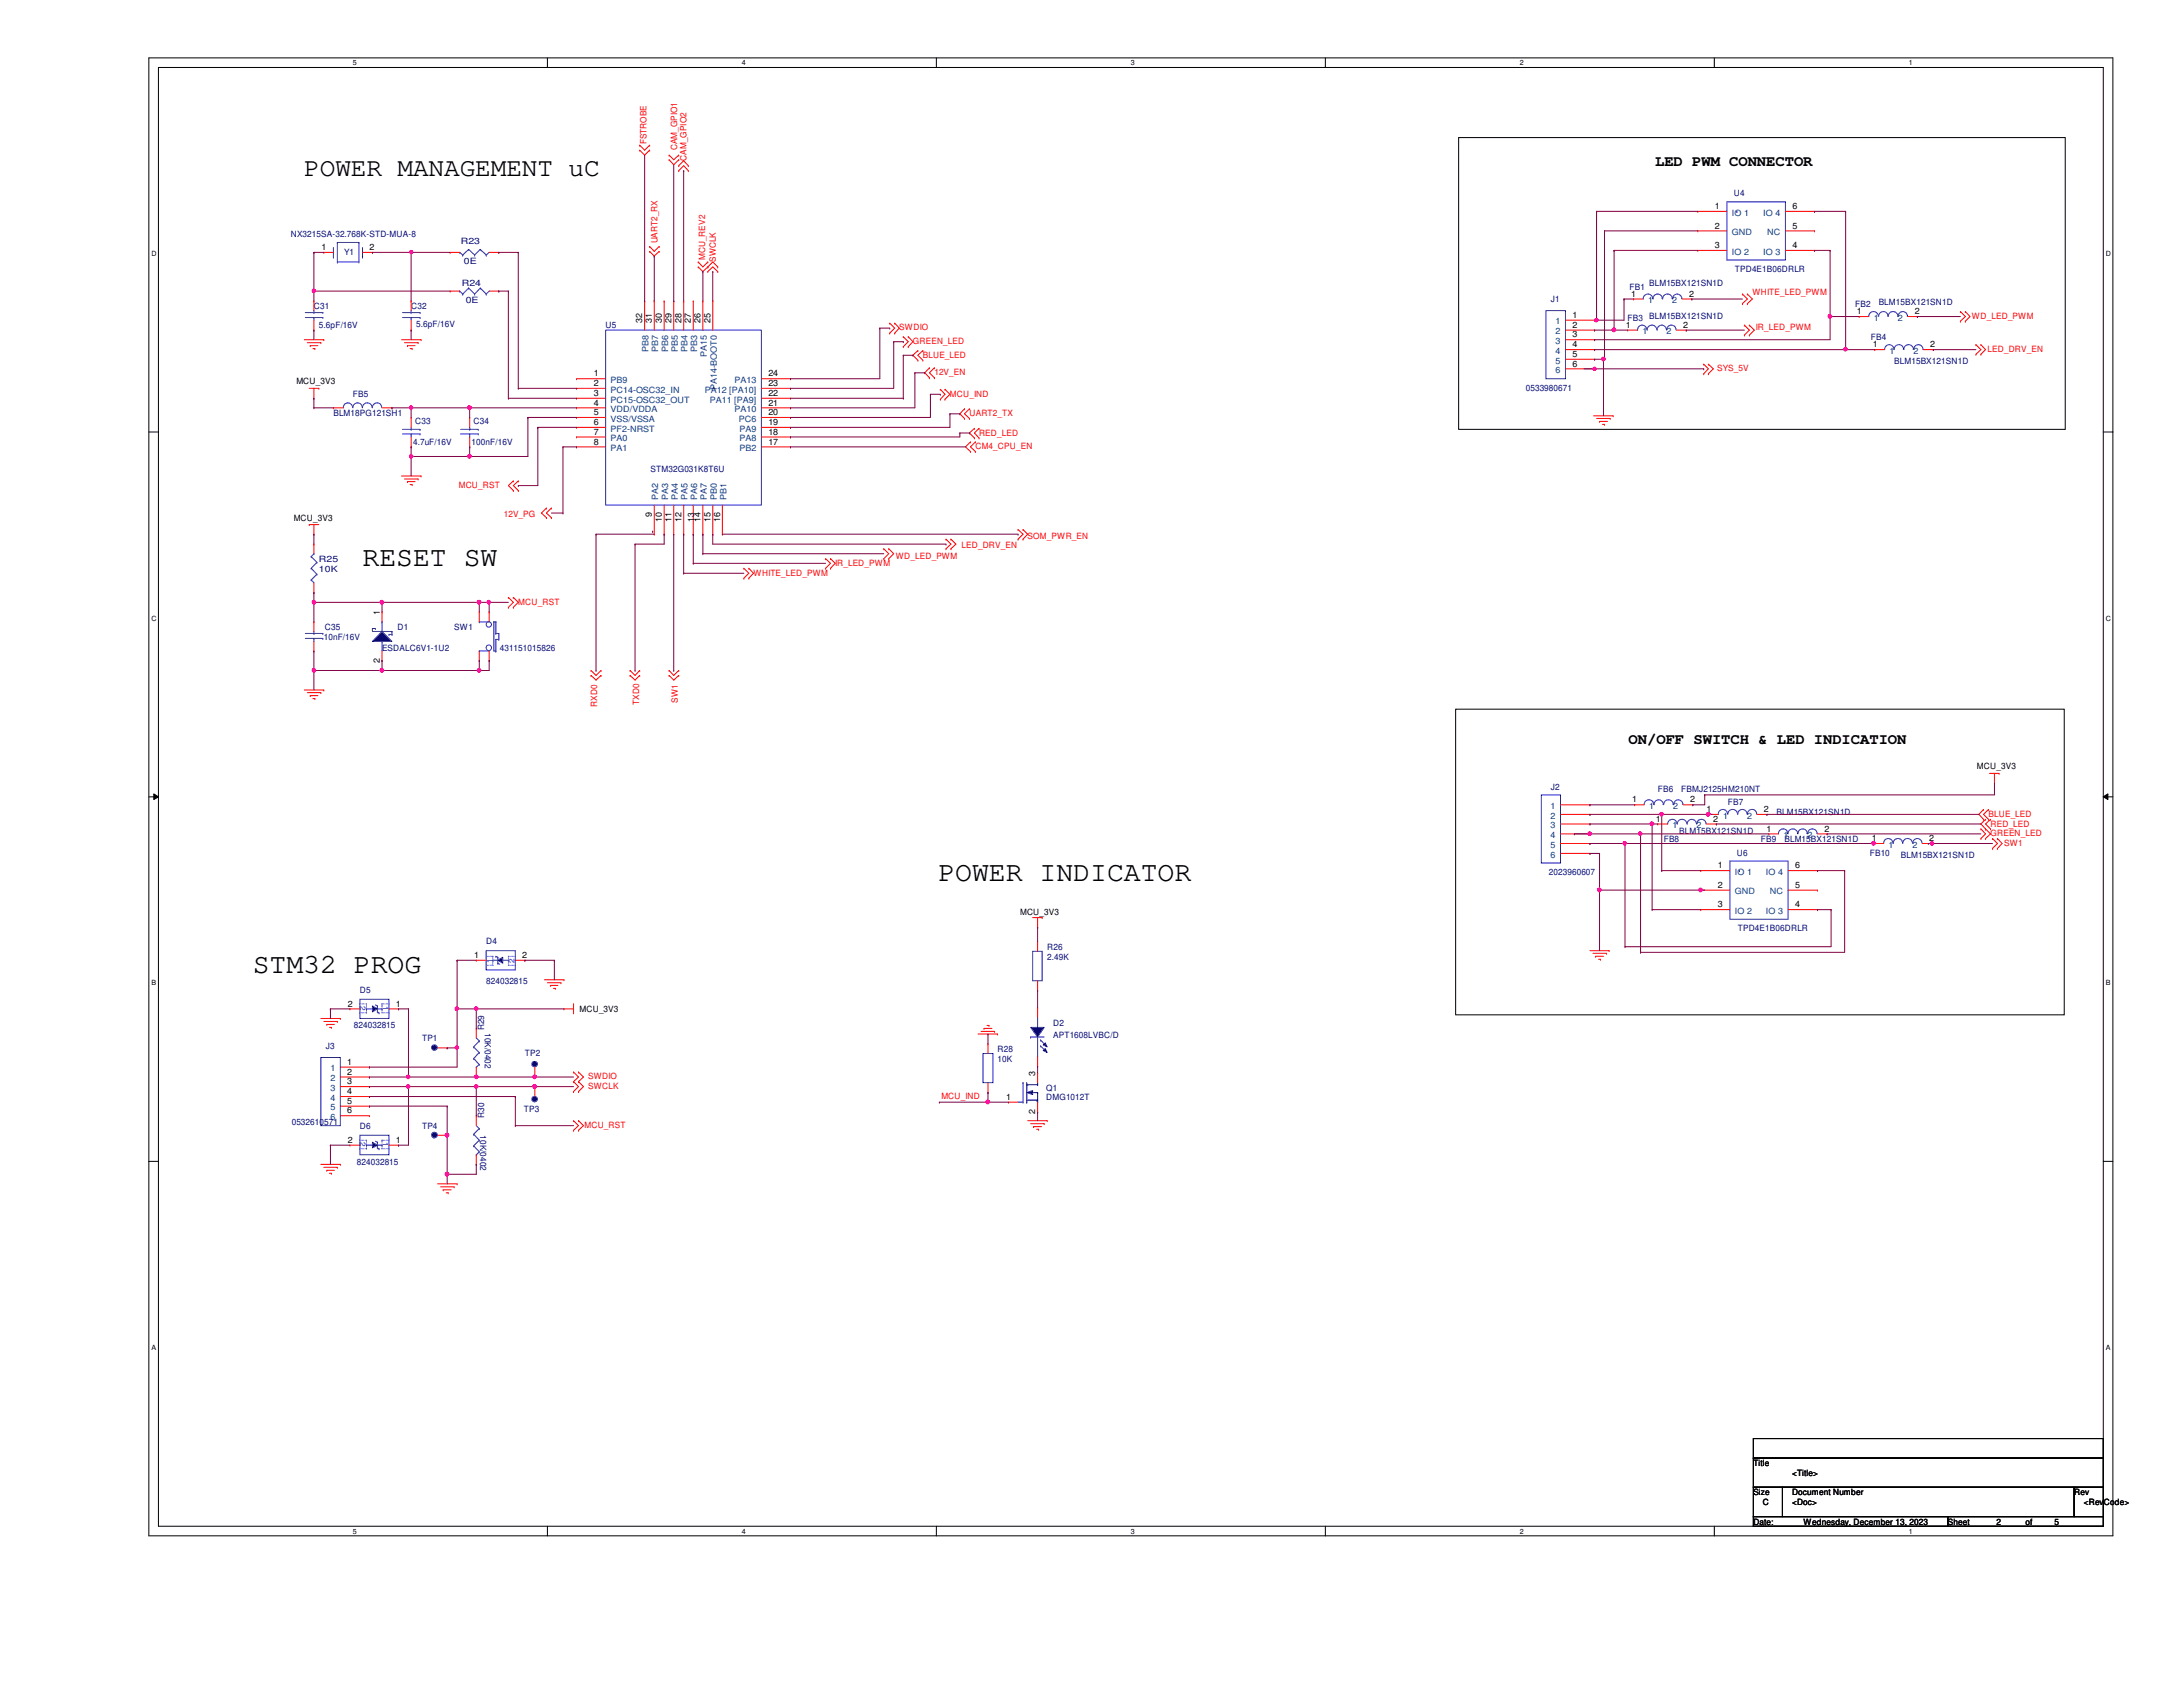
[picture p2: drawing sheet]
<svg xmlns="http://www.w3.org/2000/svg" width="279mm" height="216mm" viewBox="0 0 279 216" stroke-linecap="round" stroke-linejoin="round" font-family="sans-serif">
<defs><g id="words">
<g font-size="3.6">
<text x="46.4" y="72.4">RESET SW</text>
<text x="120.1" y="112.7">POWER INDICATOR</text>
<text x="32.3" y="124.5">STM32 PROG</text>
</g>
<text font-size="3.3" x="38.9" y="22.5">POWER MANAGEMENT uC</text>
<g font-size="2">
<text x="211.8" y="21.3">LED PWM CONNECTOR</text>
<text x="208.4" y="95.2">ON/OFF SWITCH &amp; LED INDICATION</text>
</g>
<g font-size="1.1" fill="#f00">
<text x="82.8" y="18.5" transform="rotate(-90 82.8 18.5)">FSTROBE</text>
<text x="86.7" y="19.2" transform="rotate(-90 86.7 19.2)">CAM_GPIO1</text>
<text x="87.9" y="20.6" transform="rotate(-90 87.9 20.6)">CAM_GPIO2</text>
<text x="84.2" y="31.2" transform="rotate(-90 84.2 31.2)">UART2_RX</text>
<text x="90.3" y="33.3" transform="rotate(-90 90.3 33.3)">MCU_REV2</text>
<text x="91.6" y="33.5" transform="rotate(-90 91.6 33.5)">SWCLK</text>
<text x="224.3" y="37.8">WHITE_LED_PWM</text>
<text x="252.4" y="40.8">WD_LED_PWM</text>
<text x="115.1" y="42.3">SWDIO</text>
<text x="116.8" y="44">GREEN_LED</text>
<text x="118.1" y="45.8">BLUE_LED</text>
<text x="219.8" y="47.5">SYS_5V</text>
<text x="224.7" y="42.3">IR_LED_PWM</text>
<text x="254.4" y="45">LED_DRV_EN</text>
<text x="119.6" y="48">12V_EN</text>
<text x="121.6" y="50.8">MCU_IND</text>
<text x="124.1" y="53.3">UART2_TX</text>
<text x="124.8" y="57.5">CM4_CPU_EN</text>
<text x="125.3" y="55.8">RED_LED</text>
<text x="58.7" y="62.5">MCU_RST</text>
<text x="64.5" y="66.2">12V_PG</text>
<text x="114.6" y="71.5">WD_LED_PWM</text>
<text x="123.1" y="70.2">LED_DRV_EN</text>
<text x="131.5" y="68.9">SOM_PWR_EN</text>
<text x="66.3" y="77.4">MCU_RST</text>
<text x="96.4" y="73.7">WHITE_LED_PWM</text>
<text x="106.9" y="72.4">IR_LED_PWM</text>
<text x="86.7" y="89.9" transform="rotate(-90 86.7 89.9)">SW1</text>
<text x="76.4" y="90.4" transform="rotate(-90 76.4 90.4)">RXD0</text>
<text x="81.8" y="90.2" transform="rotate(-90 81.8 90.2)">TXD0</text>
<text x="254.5" y="104.5">BLUE_LED</text>
<text x="254.8" y="107">GREEN_LED</text>
<text x="254.8" y="105.8">RED_LED</text>
<text x="256.5" y="108.2">SW1</text>
<text x="75.3" y="138.1">SWDIO</text>
<text x="75.3" y="139.4">SWCLK</text>
<text x="120.5" y="140.6">MCU_IND</text>
<text x="74.8" y="144.4">MCU_RST</text>
</g>
<g font-size="1.1">
<text x="219.5" y="26.8">1</text>
<text x="219.5" y="29.3">2</text>
<text x="229.4" y="29.3">5</text>
<text x="229.4" y="26.8">6</text>
<text x="41.1" y="32">1</text>
<text x="47.3" y="32">2</text>
<text x="219.5" y="31.7">3</text>
<text x="229.4" y="31.7">4</text>
<text x="82.2" y="41.4" transform="rotate(-90 82.2 41.4)">32</text>
<text x="83.4" y="41.4" transform="rotate(-90 83.4 41.4)">31</text>
<text x="84.7" y="41.4" transform="rotate(-90 84.7 41.4)">30</text>
<text x="85.9" y="41.4" transform="rotate(-90 85.9 41.4)">29</text>
<text x="87.2" y="41.4" transform="rotate(-90 87.2 41.4)">28</text>
<text x="88.4" y="41.4" transform="rotate(-90 88.4 41.4)">27</text>
<text x="89.7" y="41.4" transform="rotate(-90 89.7 41.4)">26</text>
<text x="90.9" y="41.4" transform="rotate(-90 90.9 41.4)">25</text>
<text x="201.3" y="40.7">1</text>
<text x="201.3" y="42">2</text>
<text x="208.1" y="42">1</text>
<text x="208.8" y="38">1</text>
<text x="215.4" y="42">2</text>
<text x="216.2" y="38">2</text>
<text x="237.7" y="40.2">1</text>
<text x="245.1" y="40.2">2</text>
<text x="201.3" y="43.2">3</text>
<text x="201.3" y="44.4">4</text>
<text x="201.3" y="45.7">5</text>
<text x="201.3" y="46.9">6</text>
<text x="239.7" y="44.4">1</text>
<text x="247.1" y="44.4">2</text>
<text x="37.9" y="49.1">MCU_3V3</text>
<text x="76" y="48.2">1</text>
<text x="76" y="49.4">2</text>
<text x="76" y="50.7">3</text>
<text x="76" y="51.9">4</text>
<text x="76" y="53.1">5</text>
<text x="98.3" y="53.1">20</text>
<text x="98.3" y="51.9">21</text>
<text x="98.3" y="50.7">22</text>
<text x="98.3" y="49.4">23</text>
<text x="98.3" y="48.2">24</text>
<text x="76" y="54.4">6</text>
<text x="76" y="55.6">7</text>
<text x="76" y="56.9">8</text>
<text x="98.3" y="56.9">17</text>
<text x="98.3" y="55.6">18</text>
<text x="98.3" y="54.4">19</text>
<text x="37.6" y="66.7">MCU_3V3</text>
<text x="83.4" y="66.2" transform="rotate(-90 83.4 66.2)">9</text>
<text x="84.7" y="66.8" transform="rotate(-90 84.7 66.8)">10</text>
<text x="85.9" y="66.8" transform="rotate(-90 85.9 66.8)">11</text>
<text x="87.2" y="66.8" transform="rotate(-90 87.2 66.8)">12</text>
<text x="88.9" y="66.8" transform="rotate(-90 88.9 66.8)">13</text>
<text x="89.7" y="66.8" transform="rotate(-90 89.7 66.8)">14</text>
<text x="90.9" y="66.8" transform="rotate(-90 90.9 66.8)">15</text>
<text x="92.2" y="66.8" transform="rotate(-90 92.2 66.8)">16</text>
<text x="48.6" y="78.7" transform="rotate(-90 48.6 78.7)">1</text>
<text x="48.6" y="84.8" transform="rotate(-90 48.6 84.8)">2</text>
<text x="253" y="98.4">MCU_3V3</text>
<text x="208.9" y="102.7">1</text>
<text x="211.9" y="105.2">1</text>
<text x="216.3" y="102.7">2</text>
<text x="218.4" y="103.9">1</text>
<text x="219.3" y="105.2">2</text>
<text x="225.8" y="103.9">2</text>
<text x="226.1" y="106.4">1</text>
<text x="233.5" y="106.4">2</text>
<text x="239.6" y="107.7">1</text>
<text x="246.9" y="107.7">2</text>
<text x="219.9" y="111.1">1</text>
<text x="219.9" y="113.6">2</text>
<text x="229.7" y="113.6">5</text>
<text x="229.7" y="111.1">6</text>
<text x="130.6" y="117.1">MCU_3V3</text>
<text x="219.9" y="116.1">3</text>
<text x="229.7" y="116.1">4</text>
<text x="60.7" y="122.6">1</text>
<text x="66.8" y="122.6">2</text>
<text x="44.5" y="128.8">2</text>
<text x="50.7" y="128.8">1</text>
<text x="74.2" y="129.5">MCU_3V3</text>
<text x="44.4" y="136.3">1</text>
<text x="44.4" y="137.5">2</text>
<text x="132.5" y="137.7" transform="rotate(-90 132.5 137.7)">3</text>
<text x="44.4" y="138.8">3</text>
<text x="44.4" y="140">4</text>
<text x="44.4" y="141.3">5</text>
<text x="44.4" y="142.5">6</text>
<text x="128.8" y="140.8">1</text>
<text x="132.5" y="142.6" transform="rotate(-90 132.5 142.6)">2</text>
<text x="44.5" y="146.3">2</text>
<text x="50.7" y="146.3">1</text>
<text x="224.4" y="187.7">Title</text>
<text x="224.4" y="191.4">Size</text>
<text x="229.4" y="188.9">&lt;Title&gt;</text>
<text x="229.4" y="191.4">Document Number</text>
<text x="265.5" y="191.4">Rev</text>
<text x="224.4" y="195.2">Date:</text>
<text x="225.6" y="192.7">C</text>
<text x="229.4" y="192.7">&lt;Doc&gt;</text>
<text x="230.8" y="195.2">Wednesday, December 13, 2023</text>
<text x="249.3" y="195.2">Sheet</text>
<text x="255.5" y="195.2">2</text>
<text x="259.2" y="195.2">of</text>
<text x="263" y="195.2">5</text>
<text x="266.7" y="192.7">&lt;RevCode&gt;</text>
</g>
<g font-size="1.1" fill="#004080">
<text x="221.7" y="27.6">IO 1</text>
<text x="225.7" y="27.6">IO 4</text>
<text x="221.7" y="30.1">GND</text>
<text x="221.7" y="32.6">IO 2</text>
<text x="225.7" y="32.6">IO 3</text>
<text x="226.2" y="30.1">NC</text>
<text x="199.1" y="41.5">1</text>
<text x="210.9" y="38.8">1</text>
<text x="214" y="38.8">2</text>
<text x="239.8" y="41.1">1</text>
<text x="242.9" y="41.1">2</text>
<text x="83" y="45" transform="rotate(-90 83 45)">PB8</text>
<text x="84.2" y="45" transform="rotate(-90 84.2 45)">PB7</text>
<text x="85.5" y="45" transform="rotate(-90 85.5 45)">PB6</text>
<text x="86.7" y="45" transform="rotate(-90 86.7 45)">PB5</text>
<text x="88" y="45" transform="rotate(-90 88 45)">PB4</text>
<text x="89.2" y="45" transform="rotate(-90 89.2 45)">PB3</text>
<text x="90.5" y="45.7" transform="rotate(-90 90.5 45.7)">PA15</text>
<text x="199.1" y="42.8">2</text>
<text x="199.1" y="44">3</text>
<text x="199.1" y="45.3">4</text>
<text x="199.1" y="46.5">5</text>
<text x="199.1" y="47.8">6</text>
<text x="210.2" y="42.8">1</text>
<text x="213.3" y="42.8">2</text>
<text x="241.9" y="45.3">1</text>
<text x="244.9" y="45.3">2</text>
<text x="78.1" y="49">PB9</text>
<text x="78.1" y="50.2">PC14-OSC32_IN</text>
<text x="78.1" y="51.5">PC15-OSC32_OUT</text>
<text x="78.1" y="52.7">VDD/VDDA</text>
<text x="78.1" y="54">VSS/VSSA</text>
<text x="90.2" y="50.2">PA12 [PA10]</text>
<text x="90.8" y="51.5">PA11 [PA9]</text>
<text x="91.7" y="50" transform="rotate(-90 91.7 50)">PA14-BOOT0</text>
<text x="94" y="52.7">PA10</text>
<text x="94" y="49">PA13</text>
<text x="94.6" y="54">PC6</text>
<text x="78.1" y="55.2">PF2-NRST</text>
<text x="78.1" y="56.5">PA0</text>
<text x="78.1" y="57.7">PA1</text>
<text x="94.7" y="57.7">PB2</text>
<text x="94.7" y="56.5">PA8</text>
<text x="94.7" y="55.2">PA9</text>
<text x="84.2" y="64" transform="rotate(-90 84.2 64)">PA2</text>
<text x="85.5" y="64" transform="rotate(-90 85.5 64)">PA3</text>
<text x="86.7" y="64" transform="rotate(-90 86.7 64)">PA4</text>
<text x="88" y="64" transform="rotate(-90 88 64)">PA5</text>
<text x="89.2" y="64" transform="rotate(-90 89.2 64)">PA6</text>
<text x="90.5" y="64" transform="rotate(-90 90.5 64)">PA7</text>
<text x="91.7" y="64" transform="rotate(-90 91.7 64)">PB0</text>
<text x="93" y="64" transform="rotate(-90 93 64)">PB1</text>
<text x="198.5" y="103.5">1</text>
<text x="198.5" y="104.8">2</text>
<text x="198.5" y="106">3</text>
<text x="198.5" y="107.3">4</text>
<text x="211.1" y="103.5">1</text>
<text x="214.1" y="106">1</text>
<text x="214.2" y="103.5">2</text>
<text x="217.1" y="106">2</text>
<text x="220.6" y="104.8">1</text>
<text x="223.6" y="104.8">2</text>
<text x="228.3" y="107.3">1</text>
<text x="231.4" y="107.3">2</text>
<text x="198.5" y="108.5">5</text>
<text x="198.5" y="109.8">6</text>
<text x="222" y="112">IO 1</text>
<text x="226" y="112">IO 4</text>
<text x="241.7" y="108.5">1</text>
<text x="244.8" y="108.5">2</text>
<text x="222" y="114.5">GND</text>
<text x="222" y="117">IO 2</text>
<text x="226" y="117">IO 3</text>
<text x="226.5" y="114.5">NC</text>
<text x="42.3" y="137.1">1</text>
<text x="42.3" y="138.4">2</text>
<text x="42.3" y="139.6">3</text>
<text x="42.3" y="140.9">4</text>
<text x="42.3" y="142.1">5</text>
<text x="42.3" y="143.3">6</text>
</g>
<g font-size="1.1" fill="#000080">
<text x="221.9" y="25.1">U4</text>
<text x="37.2" y="30.4">NX3215SA-32.768K-STD-MUA-8</text>
<text x="44.1" y="32.6">Y1</text>
<text x="59" y="31.2">R23</text>
<text x="59.4" y="33.8">0E</text>
<text x="222" y="34.8">TPD4E1B06DRLR</text>
<text x="40.2" y="39.6">C31</text>
<text x="52.6" y="39.6">C32</text>
<text x="53.3" y="41.9">5.6pF/16V</text>
<text x="59.1" y="36.6">R24</text>
<text x="59.6" y="38.8">0E</text>
<text x="198.5" y="38.7">J1</text>
<text x="208.3" y="41.1">FB3 BLM15BX121SN1D</text>
<text x="208.6" y="37.1">FB1</text>
<text x="211.1" y="36.6">BLM15BX121SN1D</text>
<text x="237.4" y="39.3">FB2</text>
<text x="240.5" y="39.1">BLM15BX121SN1D</text>
<text x="40.8" y="42">5.6pF/16V</text>
<text x="77.5" y="42">U5</text>
<text x="239.4" y="43.6">FB4</text>
<text x="242.4" y="46.5">BLM15BX121SN1D</text>
<text x="42.7" y="53.3">BLM18PG121SH1</text>
<text x="45.2" y="50.8">FB5</text>
<text x="195.3" y="50">0533980671</text>
<text x="52.9" y="57">4.7uF/16V</text>
<text x="53.1" y="54.3">C33</text>
<text x="60.4" y="57">100nF/16V</text>
<text x="60.6" y="54.3">C34</text>
<text x="83.3" y="60.4">STM32G031K8T6U</text>
<text x="40.8" y="71.9">R25</text>
<text x="40.8" y="73.2">10K</text>
<text x="41.4" y="81.9">10nF/16V</text>
<text x="41.6" y="80.6">C35</text>
<text x="48.9" y="83.4">ESDALC6V1-1U2</text>
<text x="50.9" y="80.6">D1</text>
<text x="58.1" y="80.6">SW1</text>
<text x="64" y="83.3">431151015826</text>
<text x="198.5" y="101">J2</text>
<text x="212.2" y="101.3">FB6</text>
<text x="215.2" y="101.3">FBMJ2125HM210NT</text>
<text x="212.9" y="107.8">FB8</text>
<text x="214.9" y="106.8">BLM15BX121SN1D</text>
<text x="221.1" y="103">FB7</text>
<text x="225.4" y="107.8">FB9</text>
<text x="227.4" y="104.3">BLM15BX121SN1D</text>
<text x="228.4" y="107.8">BLM15BX121SN1D</text>
<text x="198.2" y="112">2023960607</text>
<text x="222.3" y="109.5">U6</text>
<text x="239.3" y="109.5">FB10</text>
<text x="243.3" y="109.8">BLM15BX121SN1D</text>
<text x="222.4" y="119.2">TPD4E1B06DRLR</text>
<text x="62.2" y="120.8">D4</text>
<text x="62.2" y="125.9">824032815</text>
<text x="134" y="121.6">R26</text>
<text x="134" y="122.8">2.49K</text>
<text x="45.3" y="131.5">824032815</text>
<text x="46.1" y="127">D5</text>
<text x="62" y="131.9" transform="rotate(-90 62 131.9)">R29</text>
<text x="134.8" y="131.3">D2</text>
<text x="41.7" y="134.3">J3</text>
<text x="54" y="133.3">TP1</text>
<text x="62.1" y="132.2" transform="rotate(90 62.1 132.2)">10K/0402</text>
<text x="67.2" y="135.2">TP2</text>
<text x="127.7" y="134.7">R28</text>
<text x="127.7" y="135.9">10K</text>
<text x="134.8" y="132.8">APT1608LVBC/D</text>
<text x="37.3" y="144">0532610571</text>
<text x="62" y="143" transform="rotate(-90 62 143)">R30</text>
<text x="67.1" y="142.4">TP3</text>
<text x="133.9" y="139.6">Q1</text>
<text x="133.9" y="140.8">DMG1012T</text>
<text x="45.7" y="149.1">824032815</text>
<text x="46.1" y="144.5">D6</text>
<text x="54" y="144.5">TP4</text>
<text x="61.5" y="145.3" transform="rotate(90 61.5 145.3)">10K/0402</text>
</g>
<g font-size="1" fill="#00f">
<text x="63" y="123.3" transform="rotate(-90 63 123.3)">1</text>
<text x="65.9" y="123.3" transform="rotate(-90 65.9 123.3)">2</text>
<text x="46.1" y="128.7" transform="rotate(90 46.1 128.7)">2</text>
<text x="49" y="128.7" transform="rotate(90 49 128.7)">1</text>
<text x="46.1" y="146.2" transform="rotate(90 46.1 146.2)">2</text>
<text x="49" y="146.2" transform="rotate(90 49 146.2)">1</text>
</g>
<g font-size=".9">
<text x="45.2" y="8.3">5</text>
<text x="95" y="8.3">4</text>
<text x="144.7" y="8.3">3</text>
<text x="194.5" y="8.3">2</text>
<text x="244.3" y="8.3">1</text>
<text x="19.4" y="32.8">D</text>
<text x="269.5" y="32.8">D</text>
<text x="19.4" y="79.4">C</text>
<text x="269.5" y="79.4">C</text>
<text x="19.4" y="126.1">B</text>
<text x="269.5" y="126.1">B</text>
<text x="19.4" y="172.8">A</text>
<text x="269.5" y="172.8">A</text>
<text x="45.2" y="196.3">5</text>
<text x="95" y="196.3">4</text>
<text x="144.7" y="196.3">3</text>
<text x="194.5" y="196.3">2</text>
<text x="244.3" y="196.3">1</text>
</g>
</g></defs>
<path d="M19.1 7.4h251.3v189.2h-251.3zM20.3 8.6h248.9v186.7h-248.9z" fill="none" stroke="#000" stroke-width=".13"/>
<g fill="#fff">
<path d="M45.2 7.5h.5v1.1h-.5z"/>
<path d="M45.2 195.5h.5v1h-.5z"/>
</g>
<path d="M70.1 7.4v1.2M70.1 195.3v1.3" fill="none" stroke="#000" stroke-width=".13"/>
<g fill="#fff">
<path d="M95 7.5h.5v1.1h-.5z"/>
<path d="M95 195.5h.5v1h-.5z"/>
</g>
<path d="M119.8 7.4v1.2M119.8 195.3v1.3" fill="none" stroke="#000" stroke-width=".13"/>
<g fill="#fff">
<path d="M144.7 7.5h.5v1.1h-.5z"/>
<path d="M144.7 195.5h.5v1h-.5z"/>
</g>
<path d="M169.6 7.4v1.2M169.6 195.3v1.3" fill="none" stroke="#000" stroke-width=".13"/>
<g fill="#fff">
<path d="M194.5 7.5h.5v1.1h-.5z"/>
<path d="M194.5 195.5h.5v1h-.5z"/>
</g>
<path d="M219.4 7.4v1.2M219.4 195.3v1.3" fill="none" stroke="#000" stroke-width=".13"/>
<g fill="#fff">
<path d="M244.3 7.5h.5v1.1h-.5z"/>
<path d="M244.3 195.5h.5v1h-.5z"/>
<path d="M19.4 32h.6v1h-.6z"/>
<path d="M269.5 32h.7v1h-.7z"/>
<path d="M19.4 78.6h.6v1h-.6z"/>
<path d="M269.5 78.6h.7v1h-.7z"/>
</g>
<path d="M19.1 55.3h1.2M269.2 55.3h1.2" fill="none" stroke="#000" stroke-width=".13"/>
<g fill="#fff">
<path d="M19.4 125.3h.6v1h-.6z"/>
<path d="M269.5 125.3h.6v1h-.6z"/>
</g>
<path d="M19.1 102h1.2M19.7 101.6l.6 .4-.6 .3zM269.2 102l.6-.4v.7zM269.2 102h1.2" fill="none" stroke="#000" stroke-width=".13"/>
<path d="M19.7 101.6l.6 .4-.6 .3zM269.2 102l.6-.4v.7z" fill="#000"/>
<g fill="#fff">
<path d="M19.4 172h.5v1h-.5z"/>
<path d="M269.5 172h.6v1h-.6z"/>
</g>
<path d="M186.7 17.6h77.6v37.3h-77.6zM186.3 90.8h77.9v39.1h-77.9zM19.1 148.6h1.2M269.2 148.6h1.2M224.4 184.1h44.8v2.5h-44.8zM224.4 186.6h44.8v3.7h-44.8zM224.4 190.3h3.7v3.8h-3.7zM224.4 194.1h24.9v1.2h-24.9zM228.1 190.3h37.4v3.8h-37.4zM249.3 194.1h19.9v1.2h-19.9zM265.5 190.3h3.7v3.8h-3.7z" fill="none" stroke="#000" stroke-width=".13"/>
<g fill="none" stroke="#f00" stroke-width=".13">
<path d="M81.9 19.2h.1M81.9 18.6h.1M81.9 19.2l.6 .7 .6-.7M81.9 18.6l.6 .6 .6-.6M83.1 19.2h.1M83.1 18.6h.1M85.6 19.9h.1M85.6 19.9l.6 .5 .7-.5M86.9 19.9h.1M83.1 32.2h.1M83.1 31.5h.1M83.1 32.2l.6 .6 .7-.6"/>
<path d="M83.1 31.5l.6 .7 .7-.7M84.4 32.2h.1M84.4 31.5h.1M85.6 20.4h.1M85.6 20.4l.6 .7 .7-.7M86.9 20.4h.1M86.9 21.2h.1M86.9 21.8h.1M86.9 21.2l.6-.6 .6 .6M86.9 21.8l.6-.6 .6 .6M88.1 21.2h.1M88.1 21.8h.1"/>
<path d="M89.4 34.2h.1M89.4 33.5h.1M89.4 34.2l.6 .6 .6-.6M89.4 33.5l.6 .7 .6-.7M90.6 34.2h.1M90.6 34.8h.1M90.6 33.5h.1M90.6 34.2l.6-.7 .7 .7M90.6 34.8l.6-.6 .7 .6M91.9 34.2h.1M91.9 34.8h.1M223 38.9h.1"/>
<path d="M223 37.6h.1M223 37.6l.6 .7-.6 .6M223.6 38.9h.1M223.6 37.6h.1M223.6 37.6l.7 .7-.7 .6M250.9 39.9h.1M250.9 39.9l.6 .6-.6 .6M251.5 39.9h.1M251.5 39.9l.6 .6-.6 .6M38.9 43.5h2.5M39.3 43.9h1.8M39.6 49.7h1.2"/>
<path d="M39.7 44.2h.1M39.7 44.2h1M40 44.6h.3M40.2 51h.1M40.2 49.7v1.3M40.3 44.6h.1M40.8 49.7h.1M41.1 43.9h.1M41.4 43.5h.1M51.4 43.5h2.5M51.8 43.9h1.7M52.2 44.2h.1"/>
<path d="M52.2 44.2h.9M52.5 44.6h.2M52.6 53.4h.1M52.6 57.2h.1M52.6 53.4v1.3M52.6 55.9v1.3M52.7 44.6h.1M53.5 43.9h.1M53.9 43.5h.1M113.9 42.6h.1M113.9 41.4h.1M113.9 41.4l.6 .6-.6 .6"/>
<path d="M114.5 42.6h.1M114.5 41.4h.1M114.5 41.4l.6 .6-.6 .6M115.6 44.4h.1M115.6 43.1h.1M115.6 43.1l.6 .6-.6 .7M116.2 44.4h.1M116.2 43.1h.1M116.2 43.1l.6 .6-.6 .7M117.5 44.9h.1M117.5 46.1h.1M117.5 44.9l-.7 .6 .7 .6"/>
<path d="M118.1 46.1h.1M118.1 44.9h.1M118.1 44.9l-.6 .6 .6 .6M119 47.1h.1M119 48.3h.1M119 47.1l-.6 .6 .6 .6M119.6 48.3h.1M119.6 47.1h.1M119.6 47.1l-.6 .6 .6 .6M120.4 51.1h.1M120.4 49.8h.1M120.4 49.8l.5 .7-.5 .6"/>
<path d="M120.9 51.1h.1M120.9 49.8h.1M120.9 49.8l.7 .7-.7 .6M123.4 52.3h.1M123.4 53.6h.1M123.4 52.3l-.5 .7 .5 .6M124.1 53.6h.1M124.1 52.3h.1M124.1 52.3l-.7 .7 .7 .6M124.2 56.6h.1M124.2 57.8h.1M124.2 56.6l-.6 .6 .6 .6"/>
<path d="M124.7 54.8h.1M124.7 56h.1M124.7 54.8l-.6 .6 .6 .6M124.8 57.8h.1M124.8 56.6h.1M124.8 56.6l-.6 .6 .6 .6M125.3 56h.1M125.3 54.8h.1M125.3 54.8l-.6 .6 .6 .6M204 53.2h2.5M204.3 53.6h1.8M204.7 53.9h.1"/>
<path d="M204.7 53.9h1M205.1 54.3h.3M205.4 54.3h.1M206.1 53.6h.1M206.5 53.2h.1M218.1 47.8h.1M218.1 46.6h.1M218.1 46.6l.6 .6-.6 .6M218.7 47.8h.1M218.7 46.6h.1M218.7 46.6l.6 .6-.6 .6M223.3 42.9h.1"/>
<path d="M223.3 41.6h.1M223.3 41.6l.6 .6-.6 .7M223.9 42.9h.1M223.9 41.6h.1M223.9 41.6l.6 .6-.6 .7M250.9 41.1h.1M251.5 41.1h.1M252.9 45.3h.1M252.9 44.1h.1M252.9 44.1l.6 .6-.6 .6M253.5 45.3h.1M253.5 44.1h.1"/>
<path d="M253.5 44.1l.6 .6-.6 .6M39.6 67.1h.1M39.6 67.1h1.2M40.2 68.4h.1M40.2 67.1v1.3M51.4 60.9h2.5M51.8 61.3h1.7M52.2 61.6h.1M52.2 61.6h.9M52.5 62h.2M52.7 62h.1M53.5 61.3h.1"/>
<path d="M53.9 60.9h.1M65.1 77.7h.1M65.1 76.5h.1M65.1 76.5l.6 .6-.6 .6M65.7 61.6h.1M65.7 62.8h.1M65.7 77.7h.1M65.7 76.5h.1M65.7 61.6l-.6 .5 .6 .7M65.7 76.5l.6 .6-.6 .6M66.3 61.6h.1M66.3 62.8h.1"/>
<path d="M66.3 61.6l-.6 .5 .6 .7M69.9 65h.1M69.9 66.3h.1M69.9 65l-.6 .7 .6 .6M70.6 65h.1M70.6 66.3h.1M70.6 65l-.7 .7 .7 .6M95.2 74h.1M95.2 72.7h.1M95.2 72.7l.6 .7-.6 .6M95.8 74h.1M95.8 72.7h.1"/>
<path d="M95.8 72.7l.6 .7-.6 .6M105.7 72.7h.1M105.7 71.5h.1M105.7 71.5l.6 .6-.6 .6M106.3 72.7h.1M106.3 71.5h.1M106.3 71.5l.6 .6-.6 .6M113.1 71.5h.1M113.1 70.2h.1M113.1 70.2l.6 .7-.6 .6M113.7 71.5h.1M113.7 70.2h.1"/>
<path d="M113.7 70.2l.7 .7-.7 .6M121.1 70.2h.1M121.1 69h.1M121.1 69l.6 .6-.6 .6M121.7 70.2h.1M121.7 69h.1M121.7 69l.6 .6-.6 .6M130.3 69h.1M130.3 67.8h.1M130.3 67.8l.6 .6-.6 .6M130.9 69h.1M130.9 67.8h.1"/>
<path d="M130.9 67.8l.6 .6-.6 .6M38.9 88.3h2.5M39.3 88.6h1.8M39.7 89h.1M39.7 89h1M40 89.4h.3M40.3 89.4h.1M41.1 88.6h.1M41.4 88.3h.1M75.6 86.4h.1M75.6 85.8h.1M75.6 86.4l.7 .6 .6-.6"/>
<path d="M75.6 85.8l.7 .6 .6-.6M76.9 86.4h.1M76.9 85.8h.1M80.6 86.4h.1M80.6 85.8h.1M80.6 86.4l.7 .6 .6-.6M80.6 85.8l.7 .6 .6-.6M81.9 86.4h.1M81.9 85.8h.1M85.6 86.4h.1M85.6 85.8h.1M85.6 86.4l.6 .6 .7-.6"/>
<path d="M85.6 85.8l.6 .6 .7-.6M86.9 86.4h.1M86.9 85.8h.1M254.6 99h1.3M255.3 99v1.2M255.9 99h.1M132.2 117.4h1.2M132.8 118.7h.1M132.8 117.4v1.3M133.4 117.4h.1M253.5 107.3h.1M253.5 106.1h.1"/>
<path d="M253.5 106.1l.6 .6-.6 .6M253.9 103.6h.1M253.9 104.9h.1M253.9 103.6l-.6 .6 .6 .7M254.1 107.3h.1M254.1 106.1h.1M254.1 104.9h.1M254.1 106.1l.7 .6-.7 .6M254.1 104.9l-.6 .6 .6 .6M254.5 104.9h.1M254.5 103.6h.1M254.5 103.6l-.6 .6 .6 .7"/>
<path d="M254.8 106.1h.1M254.8 104.9h.1M254.8 104.9l-.7 .6 .7 .6M255 107.3h.1M255 108.6h.1M255 107.3l.7 .6-.7 .7M255.3 100.2h.1M255.7 107.3h.1M255.7 108.6h.1M255.7 107.3l.5 .6-.5 .7M41.1 130.3h2.5M41.4 130.7h1.8"/>
<path d="M41.8 131.1h.1M41.8 131.1h1M42.2 131.5h.2M42.4 131.5h.1M43.2 130.7h.1M43.6 130.3h.1M69.7 125.4h2.5M70.1 125.8h1.7M70.4 126.1h.1M70.4 126.1h1M70.8 126.5h.3M71.1 126.5h.1"/>
<path d="M71.8 125.8h.1M72.2 125.4h.1M72.2 129.1h.1M72.2 129.1h1.2M73.4 128.5h.1M73.4 138.4h.1M73.4 137.2h.1M73.4 139.7h.1M73.4 128.5v1.3M73.4 137.2l.6 .6-.6 .6M73.4 138.4l.6 .7-.6 .6M74 138.4h.1"/>
<path d="M74 137.2h.1M74 139.7h.1M74 137.2l.7 .6-.7 .6M74 138.4l.7 .7-.7 .6M125.2 132.3h2.5M125.6 132h1.7M125.9 131.6h.1M125.9 131.6h1.1M126.3 131.2h.3M126.6 131.2h.1M127.3 132h.1M127.7 132.3h.1"/>
<path d="M203.5 121.7h2.5M203.9 122h1.7M204.2 122.4h.1M204.2 122.4h1M204.6 122.8h.3M204.9 122.8h.1M205.6 122h.1M206 121.7h.1M41.1 149h2.5M41.4 149.4h1.8M41.8 149.8h.1M41.8 149.8h1"/>
<path d="M42.2 150.2h.2M42.4 150.2h.1M43.2 149.4h.1M43.6 149h.1M56 151.5h2.5M56.4 151.9h1.7M56.7 152.3h.1M56.7 152.3h1M57.1 152.7h.3M57.4 152.7h.1M58.1 151.9h.1M58.5 151.5h.1"/>
<path d="M73.4 144.7h.1M73.4 143.4h.1M73.4 143.4l.6 .7-.6 .6M74 144.7h.1M74 143.4h.1M74 143.4l.7 .7-.7 .6M131.5 143.4h2.5M131.9 143.8h1.7M132.3 144.2h.1M132.3 144.2h1M132.7 144.5h.2M132.9 144.5h.1"/>
<path d="M133.6 143.8h.1M134 143.4h.1"/>
</g>
<g fill="none" stroke="#00f" stroke-width=".13">
<path d="M51.5 55.5h2.3M51.5 54.9h2.3M52.6 54.9h.1M52.6 55.5h.1M52.6 54.7v.2M52.6 55.5v.4M53.8 55.5h.1M53.8 54.9h.1M46.1 147h.1M46.1 145.9h.1M46.1 147h.8M46.1 145.9h.8v1.1"/>
<path d="M46.9 146.6h.1M46.9 147h.1M46.9 146.6h.8M48 146l.3 .2M48.3 146.2h.1M48.3 146.9h.1M48.3 146.6h.6M48.3 146.9l.2 .1M48.3 146.2v.7M48.5 147h.1M48.9 146.6h.1M48.9 147h.1"/>
<path d="M48.9 145.9h.1M48.9 147h.9M48.9 145.9h.9M48.9 145.9v1.1M49.8 147h.1"/>
</g>
<path d="M47.7 146.2l.6 .4-.6 .3z" fill-rule="evenodd" fill="#00f"/>
<g fill="none" stroke="#00f" stroke-width=".13">
<path d="M59 55.5h2.2M59 54.9h2.2M60.1 54.9h.1M60.1 55.5h.1M60.1 54.7v.2M60.1 55.5v.4M61.2 55.5h.1M61.2 54.9h.1M240.4 40.5a.59 .59 0 0 0-.6-.6 .59 .59 0 0 0-.6 .6M241.6 40.5a.57 .57 0 0 0-.6-.6 .57 .57 0 0 0-.5 .6M242.4 44.7a.57 .57 0 0 0-.6-.6 .57 .57 0 0 0-.6 .6M242.9 40.5a.59 .59 0 0 0-.6-.6 .59 .59 0 0 0-.6 .6"/>
<path d="M243.6 44.7a.57 .57 0 0 0-.6-.6 .57 .57 0 0 0-.6 .6M244.1 40.5a.57 .57 0 0 0-.6-.6 .57 .57 0 0 0-.5 .6M244.9 44.7a.59 .59 0 0 0-.6-.6 .59 .59 0 0 0-.6 .6M246.1 44.7a.57 .57 0 0 0-.6-.6 .57 .57 0 0 0-.6 .6M39.1 81.7h2.2M39.1 81.1h2.2M40.2 81.1h.1M40.2 81.7h.1M40.2 80.8v.3M40.2 81.7v.4M41.3 81.7h.1M41.3 81.1h.1"/>
<path d="M211.6 103a.59 .59 0 0 0-.6-.6 .59 .59 0 0 0-.6 .6M212.9 103a.57 .57 0 0 0-.6-.6 .57 .57 0 0 0-.6 .6M214.1 103a.59 .59 0 0 0-.6-.6 .59 .59 0 0 0-.6 .6M215.3 103a.57 .57 0 0 0-.5-.6 .57 .57 0 0 0-.6 .6M228.8 106.7a.57 .57 0 0 0-.6-.6 .57 .57 0 0 0-.6 .6M230 106.7a.59 .59 0 0 0-.6-.6 .59 .59 0 0 0-.5 .6M231.3 106.7a.57 .57 0 0 0-.6-.6 .57 .57 0 0 0-.6 .6M232.5 106.7a.59 .59 0 0 0-.6-.6 .59 .59 0 0 0-.5 .6M131.9 132.7h.1M131.9 132.7h1.7M132.8 131.5h.1M132.8 135.2h.1"/>
<path d="M132.8 130.2v1.3M132.8 132.7v2.5M46.1 145.3h3.7v2.5h-3.7zM47.7 146.2l.6 .4-.6 .3z"/>
</g>
<g fill="none" stroke="#f00" stroke-width=".13">
<path d="M60.1 53.4h.1M60.1 57.2h.1M60.1 53.4v1.3M60.1 55.9v1.3M238 40.5h.1M238 40.5h1.2M239.9 44.7h.1M239.9 44.7h1.3M244.2 40.5h1.2M245.4 40.5h.1M246.2 44.7h1.2M247.4 44.7h.1"/>
<path d="M40.2 79.6h.1M40.2 79.6v1.2M40.2 83.3h.1M40.2 82.1v1.2M209.2 103h.1M209.2 103h1.2M215.4 103h1.3M216.7 103h.1M226.4 106.7h.1M226.4 106.7h1.2M232.6 106.7h1.2M233.8 106.7h.1"/>
<path d="M44.8 146.6h.1M44.8 146.6h1.3M49.8 146.6h1.2M51 146.6h.1"/>
</g>
<path d="M131.9 131.5h1.7l-.8 1.2z" fill-rule="evenodd" fill="#00f"/>
<path d="M131.9 131.5h1.7l-.8 1.2z" fill="none" stroke="#00f" stroke-width=".13"/>
<path d="M133.8 134.2l.2 .5-.5-.2z" fill-rule="evenodd" fill="#00f"/>
<path d="M133.8 134.2l.2 .5-.5-.2z" fill="none" stroke="#00f" stroke-width=".13"/>
<path d="M133.8 133.5l.2 .5-.5-.3z" fill-rule="evenodd" fill="#00f"/>
<path d="M77.5 42.2h20v22.4h-20zM133.2 133.1h.1M133.2 133.9h.1M133.2 133.1l.7 .8M133.2 133.9l.7 .7M133.8 133.5l.2 .5-.5-.3z" fill="none" stroke="#00f" stroke-width=".13"/>
<g fill="none" stroke="#f00" stroke-width=".13">
<path d="M82.5 38.5h.1M82.5 38.5v3.7M83.7 38.5h.1M83.7 38.5v3.7M85 38.5h.1M85 38.5v3.7M86.2 38.5h.1M86.2 38.5v3.7M87.5 38.5h.1M87.5 38.5v3.7M88.7 38.5h.1M88.7 38.5v3.7"/>
<path d="M90 38.5h.1M90 38.5v3.7M91.2 38.5h.1M91.2 38.5v3.7M73.8 48.5h.1M73.8 49.7h.1M73.8 51h.1M73.8 52.2h.1M73.8 53.4h.1M73.8 54.7h.1M73.8 55.9h.1M73.8 57.2h.1"/>
<path d="M73.8 48.5h3.7M73.8 49.7h3.7M73.8 51h3.7M73.8 52.2h3.7M73.8 53.4h3.7M73.8 54.7h3.7M73.8 55.9h3.7M73.8 57.2h3.7M97.5 48.5h3.7M97.5 49.7h3.7M97.5 51h3.7M97.5 52.2h3.7"/>
<path d="M97.5 53.4h3.7M97.5 54.7h3.7M97.5 55.9h3.7M97.5 57.2h3.7M101.2 57.2h.1M101.2 55.9h.1M101.2 54.7h.1M101.2 53.4h.1M101.2 52.2h.1M101.2 51h.1M101.2 49.7h.1M101.2 48.5h.1"/>
<path d="M83.7 68.4h.1M83.7 64.6v3.8M85 68.4h.1M85 64.6v3.8M86.2 68.4h.1M86.2 64.6v3.8M87.5 68.4h.1M87.5 64.6v3.8M88.7 68.4h.1M88.7 64.6v3.8M90 68.4h.1M90 64.6v3.8"/>
<path d="M91.2 68.4h.1M91.2 64.6v3.8M92.5 68.4h.1M92.5 64.6v3.8M132.8 129h.1M132.8 136.4h.1M132.8 129v1.2M132.8 135.2v1.2"/>
</g>
<circle cx="68.4" cy="140.7" r=".36" fill="#00f"/>
<circle cx="68.4" cy="140.7" r=".36" fill="none" stroke="#00f" stroke-width=".13"/>
<path d="M68.5 139.1h.1M68.5 139.1v1.2" fill="none" stroke="#f00" stroke-width=".13"/>
<circle cx="55.6" cy="145.3" r=".37" fill="#00f"/>
<g fill="none" stroke="#00f" stroke-width=".13">
<path d="M197.9 39.8h2.5v8.7h-2.5zM213.4 105.5a.59 .59 0 0 1 .6-.6 .59 .59 0 0 1 .6 .6M214.7 105.5a.61 .61 0 0 1 .6-.6 .61 .61 0 0 1 .6 .6M215.9 105.5a.59 .59 0 0 1 .6-.6 .59 .59 0 0 1 .6 .6M217.2 105.5a.59 .59 0 0 1 .6-.6 .59 .59 0 0 1 .6 .6M62.2 122.4h.1M62.2 122.4h.9M62.2 123.5h.9M63.1 122.9h.1M63.1 122.4h.1M63.1 123.5h.1M63.1 122.9h.6"/>
<path d="M63.1 122.4v1.1M63.5 122.4h.1M63.5 122.4l.2 .1M63.7 123.3h.1M63.7 122.5h.1M63.7 123.3l.3 .1M63.7 122.5v.8M64.3 122.9h.8M65.1 122.9h.1M65.1 122.4h.1M65.1 122.4h.9M65.1 122.4v1.1h.9"/>
<path d="M66 122.4h.1M66 123.5h.1"/>
<circle cx="55.6" cy="145.3" r=".37"/>
</g>
<g fill="none" stroke="#f00" stroke-width=".13">
<path d="M200.4 41h3.7M200.4 42.2h3.7M200.4 43.5h3.7M200.4 44.7h3.7M200.4 46h3.7M200.4 47.2h3.7M204.1 41h.1M204.1 42.2h.1M204.1 43.5h.1M204.1 44.7h.1M204.1 46h.1M204.1 47.2h.1"/>
<path d="M212.2 105.5h.1M212.2 105.5h1.2M218.4 105.5h1.3M219.7 105.5h.1M56 145.3h1.2M57.2 145.3h.1"/>
</g>
<path d="M63.7 122.9l.6-.4v.8z" fill-rule="evenodd" fill="#00f"/>
<path d="M62.2 121.7h3.8v2.4h-3.8zM63.7 122.9l.6-.4v.8z" fill="none" stroke="#00f" stroke-width=".13"/>
<path d="M61 122.9h.1M61 122.9h1.2M66 122.9h1.2M67.2 122.9h.1" fill="none" stroke="#f00" stroke-width=".13"/>
<circle cx="55.6" cy="134.1" r=".36" fill="#00f"/>
<g fill="none" stroke="#00f" stroke-width=".13">
<path d="M40.2 39.8v.2M42.7 32.9h.1M42.7 31.7v1.2M43.2 33.5h.1M43.2 31h.1M43.2 31v2.5M43.2 33.5h2.7M43.2 31h2.7M45.9 33.5h.1M45.9 31h.1M45.9 31v2.5M46.4 32.9h.1"/>
<path d="M46.4 31.7v1.2M58.8 37.3h.1M58.8 37.3l.4 .3M59.2 37.6h.1M60 36.9h.1M60 36.9l.7 .7M60 36.9l-.8 .7M60.7 37.6h.1M61.5 36.9h.1M61.5 36.9l.7 .7M61.5 36.9l-.8 .7M62.2 37.6h.1"/>
<path d="M62.6 37.3l-.4 .3M211.5 38.2a.59 .59 0 0 0-.6-.6 .59 .59 0 0 0-.6 .6v.1M212.7 38.2a.57 .57 0 0 0-.6-.6 .57 .57 0 0 0-.5 .7M214 38.2a.59 .59 0 0 0-.6-.6 .59 .59 0 0 0-.6 .6v.1M215.2 38.2a.57 .57 0 0 0-.6-.6 .57 .57 0 0 0-.5 .7M39.1 40.6h2.2M39.1 40h2.2M40.2 40h.1M40.2 40.6h.1M40.2 40.6v.4M41.3 40.6h.1M41.3 40h.1"/>
<path d="M45.1 52.2a.59 .59 0 0 0-.6-.6 .59 .59 0 0 0-.6 .6M46.4 52.2a.59 .59 0 0 0-.7-.6 .59 .59 0 0 0-.5 .6M47.6 52.2a.61 .61 0 0 0-.6-.6 .61 .61 0 0 0-.6 .6M48.9 52.2a.59 .59 0 0 0-.7-.6 .59 .59 0 0 0-.5 .6M197.3 101.7h2.4v8.7h-2.4zM242.3 107.9a.59 .59 0 0 0-.6-.6 .59 .59 0 0 0-.6 .6M243.5 107.9a.59 .59 0 0 0-.6-.6 .59 .59 0 0 0-.6 .6M244.8 107.9a.61 .61 0 0 0-.7-.6 .61 .61 0 0 0-.6 .6M246 107.9a.59 .59 0 0 0-.6-.6 .59 .59 0 0 0-.6 .6M41.1 135.3h2.5v8.8h-2.5z"/>
<circle cx="55.6" cy="134.1" r=".36"/>
</g>
<g fill="none" stroke="#f00" stroke-width=".13">
<path d="M40.2 38.5h.1M40.2 38.5v1.3M41.4 32.3h.1M41.4 32.3h1.3M46.4 32.3h1.3M47.7 32.3h.1M57.6 37.3h.1M57.6 37.3h1.2M62.6 37.3h1.2M63.8 37.3h.1M209.1 38.3h.1M209.1 38.3h1.2"/>
<path d="M215.3 38.3h1.2M216.5 38.3h.1M40.2 42.2h.1M40.2 41v1.2M42.7 52.2h.1M42.7 52.2h1.2M48.9 52.2h1.3M50.2 52.2h.1M199.7 103h3.8M199.7 104.2h3.8M199.7 105.5h3.8M199.7 106.7h3.8"/>
<path d="M199.7 107.9h3.8M199.7 109.2h3.8M203.5 103h.1M203.5 104.2h.1M203.5 105.5h.1M203.5 106.7h.1M203.5 107.9h.1M203.5 109.2h.1M239.8 107.9h.1M239.8 107.9h1.3M246 107.9h1.3M247.3 107.9h.1"/>
<path d="M43.6 136.6h3.7M43.6 137.8h3.7M43.6 139.1h3.7M47.3 136.6h.1M47.3 137.8h.1M47.3 139.1h.1M56 134.1h1.2M57.2 134.1h.1M43.6 140.3h3.7M43.6 141.6h3.7M43.6 142.8h3.7M47.3 140.3h.1"/>
<path d="M47.3 141.6h.1M47.3 142.8h.1"/>
</g>
<circle cx="68.4" cy="136.2" r=".36" fill="#00f"/>
<g fill="none" stroke="#00f" stroke-width=".13">
<path d="M52.6 39.8v.2M51.5 40.6h2.3M51.5 40h2.3M52.6 40h.1M52.6 40.6h.1M52.6 40.6v.4M53.8 40.6h.1M53.8 40h.1M48.9 79.6h.1M48.9 79.6v1.2M47.7 80.4h.1M47.7 80.4h.3"/>
<path d="M47.7 80.4v.4h2.5M48 80.4h.1M48.9 82.1h.1M48.9 82.1v1.2M49.8 81.2h.1M49.8 81.2h.4M50.2 81.2h.1M50.2 80.8h.1M50.2 80.8v.4"/>
<circle cx="68.4" cy="136.2" r=".36"/>
</g>
<path d="M52.6 38.5h.1M52.6 38.5v1.3M52.6 42.2h.1M52.6 41v1.2M68.5 137.8h.1M68.5 136.6v1.2" fill="none" stroke="#f00" stroke-width=".13"/>
<path d="M48.9 80.8l1.3 1.3h-2.5z" fill="#00f"/>
<g fill="none" stroke="#00f" stroke-width=".13">
<path d="M58.8 32.3h.1M58.8 32.3l.4 .3M59.2 32.6h.1M60 31.9h.1M60 31.9l.7 .7M60 31.9l-.8 .7M60.7 32.6h.1M61.5 31.9h.1M61.5 31.9l.7 .7M61.5 31.9l-.8 .7M62.2 32.6h.1M62.6 32.3l-.4 .3"/>
<path d="M210.8 42.2a.59 .59 0 0 0-.6-.6 .59 .59 0 0 0-.6 .6M212 42.2a.61 .61 0 0 0-.6-.6 .61 .61 0 0 0-.6 .6M213.3 42.2a.59 .59 0 0 0-.6-.6 .59 .59 0 0 0-.6 .6M214.5 42.2a.59 .59 0 0 0-.6-.6 .59 .59 0 0 0-.6 .6M39.8 74.2h.1M39.8 72.7h.1M39.8 71.2h.1M39.8 74.2l.4 .4M39.8 72.7l.8 .8M39.8 71.2l.8 .8M40.2 70.9h.1M40.2 70.9l-.4 .3"/>
<path d="M40.6 73.5h.1M40.6 72h.1M40.6 73.5l-.8 .7M40.6 72l-.8 .7M61.3 79.6h.1M61.3 79.6h1.3M63.2 79.6h.1M63.2 79.6v3.7h.3M63.2 79.6h.3M63.5 79.6h.1M63.5 79.6v1.5M48.9 80.8l1.3 1.3h-2.5z"/>
<path d="M61.3 83.3h.1M61.3 83.3h1.3M63.5 81.1h.1M63.5 81.8h.1M63.5 83.3h.1M63.5 81.8v1.5M63.5 81.1h.3M63.5 81.8h.3M63.8 81.1h.1M63.8 81.8h.1M63.8 81.1v.7M221.4 110.2h7.5v7.4h-7.5z"/>
<path d="M222.6 111.4h.1M60.6 134h.1M60.6 135.5h.1M60.6 134l.7 .7M60.6 135.5l.7 .7M61 136.6h.1M61 132.8l.3 .4M61.3 133.2h.1M61.3 134.7h.1M61.3 136.2h.1M61.3 133.2l-.7 .8M61.3 134.7l-.7 .8"/>
<path d="M61.3 136.2l-.3 .4M125.8 134.8h1.3v3.8h-1.3zM130.9 138.6h.1M130.9 138.6v2.5M131.4 138.8h.1M131.4 138.6v2.5M131.4 138.8h1.4M131.5 138.8h.1M132 139.8h.8M132.2 121.8h1.2v3.7h-1.2zM132.8 138.8h.1M132.8 139.8h.1"/>
<path d="M132.8 138.6v.2M132.8 139.8v1.3M60.6 145.2h.1M60.6 146.6h.1M60.6 145.2l.7 .7M60.6 146.6l.7 .8M61 147.8h.1M61 144.1l.3 .3M61.3 144.4h.1M61.3 145.9h.1M61.3 147.4h.1M61.3 144.4l-.7 .8"/>
<path d="M61.3 145.9l-.7 .7M61.3 147.4l-.3 .4M130.3 141.1h.6M130.9 141.1h.1M131.4 141.1h.1M131.4 140.8h1.4M132.7 140.8h.1M132.8 141.1h.1M132.8 140.8h.1"/>
<circle cx="62.6" cy="79.9" r=".34"/>
<circle cx="62.6" cy="82.9" r=".35"/>
</g>
<g fill="none" stroke="#f00" stroke-width=".13">
<path d="M57.6 32.3h.1M57.6 32.3h1.2M62.6 32.3h1.2M63.8 32.3h.1M208.3 42.2h.1M208.3 42.2h1.3M214.5 42.2h1.3M215.8 42.2h.1M40.2 75.9h.1M40.2 69.6h.1M40.2 69.6v1.3M40.2 74.6v1.3"/>
<path d="M48.9 78.3h.1M48.9 78.3v1.3M61.3 78.3h.1M61.3 78.3v1.3M62.6 78.3h.1M62.6 78.3v1.3M48.9 84.5h.1M48.9 83.3v1.2M61.3 84.5h.1M61.3 83.3v1.2M62.6 84.5h.1M62.6 83.3v1.2"/>
<path d="M217.7 111.4h.1M217.7 113.9h.1M217.7 116.4h.1M217.7 111.4h3.7M217.7 113.9h3.7M217.7 116.4h3.7M228.9 111.4h3.7M228.9 113.9h3.7M228.9 116.4h3.7M232.6 116.4h.1M232.6 113.9h.1M232.6 111.4h.1"/>
<path d="M61 131.6h.1M61 137.8h.1M61 131.6v1.2M61 136.6v1.2M126.4 139.8h.1M126.4 133.6h.1M126.4 133.6v1.2M126.4 138.6v1.2M132.8 126.7h.1M132.8 120.5h.1M132.8 120.5v1.3M132.8 125.5v1.2"/>
<path d="M61 142.8h.1M61 149h.1M61 142.8v1.3M61 147.8v1.2"/>
</g>
<path d="M131.4 139.8l.8-.2v.5z" fill="#00f"/>
<g fill="none" stroke="#00f" stroke-width=".13">
<path d="M221 25.8h7.5v7.5h-7.5zM222.3 27.1h.1M221.1 104.2a.59 .59 0 0 0-.6-.6 .59 .59 0 0 0-.6 .6M222.4 104.2a.61 .61 0 0 0-.7-.6 .61 .61 0 0 0-.6 .6M223.6 104.2a.59 .59 0 0 0-.6-.6 .59 .59 0 0 0-.6 .6M224.8 104.2a.59 .59 0 0 0-.6-.6 .59 .59 0 0 0-.6 .6M46.1 129.6h.1M46.1 128.5h.1M46.1 129.6h.8M46.1 128.5h.8v1.1M46.9 129.1h.1M46.9 129.6h.1"/>
<path d="M46.9 129.1h.8M48 128.6l.3 .1M48.3 128.7h.1M48.3 129.5h.1M48.3 129.1h.6M48.3 129.5l.2 .1M48.3 128.7v.8M48.5 129.6h.1M48.9 129.1h.1M48.9 129.6h.1M48.9 128.5h.1M48.9 129.6h.9"/>
<path d="M48.9 128.5h.9M48.9 128.5v1.1M49.8 129.6h.1M131.4 139.8l.8-.2v.5z"/>
</g>
<g fill="none" stroke="#f00" stroke-width=".13">
<path d="M217.3 27.1h.1M217.3 29.5h.1M217.3 32h.1M217.3 27.1h3.7M217.3 29.5h3.7M217.3 32h3.7M228.5 27.1h3.7M228.5 29.5h3.7M228.5 32h3.7M232.2 32h.1M232.2 29.5h.1M232.2 27.1h.1"/>
<path d="M218.7 104.2h.1M218.7 104.2h1.2M224.9 104.2h1.2M226.1 104.2h.1M132.8 137.3h.1M132.8 137.3v1.3M129.1 141.1h.1M129.1 141.1h1.2M132.8 142.3h.1M132.8 141.1v1.2"/>
</g>
<path d="M47.7 128.7l.6 .4-.6 .4z" fill-rule="evenodd" fill="#00f"/>
<path d="M46.1 127.9h3.7v2.4h-3.7zM47.7 128.7l.6 .4-.6 .4z" fill="none" stroke="#00f" stroke-width=".13"/>
<path d="M44.8 129.1h.1M44.8 129.1h1.3M49.8 129.1h1.2M51 129.1h.1" fill="none" stroke="#f00" stroke-width=".13"/>
<path d="M57.2 134.1h.1M57.2 134.1h1.3M67.2 122.9h.1M67.2 122.9h3.8M71 122.9h.1M71 122.9v2.5" fill="none" stroke="#800040" stroke-width=".13"/>
<path d="M58.3 133.9h.3l.1 .2-.1 .1-.1 .1-.2-.1z" fill-rule="evenodd" fill="#f0f"/>
<path d="M58.3 133.9h.3l.1 .2-.1 .1-.1 .1-.2-.1z" fill="none" stroke="#f0f" stroke-width=".13"/>
<path d="M40.2 51h.1M40.2 52.2h.1M40.2 51v1.2M40.2 52.2h2.5M52.6 57.2h.1M52.6 57.2v1.2M47.3 136.6h.1M47.3 137.8h.1M47.3 136.6h11.2M47.3 137.8h5" fill="none" stroke="#800040" stroke-width=".13"/>
<path d="M52.1 137.6h.3l.1 .2-.1 .2h-.2h-.1z" fill-rule="evenodd" fill="#f0f"/>
<path d="M52.1 137.6h.3l.1 .2-.1 .2h-.2h-.1z" fill="none" stroke="#f0f" stroke-width=".13"/>
<path d="M47.3 139.1h.1M47.3 139.1h5M52.3 137.8h.1M52.3 137.8h8.7" fill="none" stroke="#800040" stroke-width=".13"/>
<path d="M52.1 138.9h.3l.1 .1-.1 .2-.2 .1-.1-.1z" fill-rule="evenodd" fill="#f0f"/>
<path d="M52.1 138.9h.3l.1 .1-.1 .2-.2 .1-.1-.1z" fill="none" stroke="#f0f" stroke-width=".13"/>
<path d="M61 139.1h.1M61 139.1v3.7M61 139.1h7.5" fill="none" stroke="#800040" stroke-width=".13"/>
<path d="M68.3 138.9h.3l.1 .1-.1 .2-.2 .1-.1-.1z" fill-rule="evenodd" fill="#f0f"/>
<path d="M68.3 138.9h.3l.1 .1-.1 .2-.2 .1-.1-.1z" fill="none" stroke="#f0f" stroke-width=".13"/>
<path d="M60.8 138.9h.3l.1 .1-.1 .2-.1 .1-.2-.1z" fill-rule="evenodd" fill="#f0f"/>
<path d="M60.8 138.9h.3l.1 .1-.1 .2-.1 .1-.2-.1z" fill="none" stroke="#f0f" stroke-width=".13"/>
<path d="M40.2 32.3h.1M40.2 32.3v5M40.2 32.3h1.2M47.7 32.3h.1M47.7 32.3h4.9M83.5 68h.1M83.5 68v.1M132.8 118.7h.1M132.8 118.7v1.8M61 149h.1M61 149v1.3" fill="none" stroke="#800040" stroke-width=".13"/>
<path d="M52.5 32.1h.3v.2v.1l-.2 .1-.1-.1z" fill-rule="evenodd" fill="#f0f"/>
<path d="M52.5 32.1h.3v.2v.1l-.2 .1-.1-.1z" fill="none" stroke="#f0f" stroke-width=".13"/>
<g fill="none" stroke="#800040" stroke-width=".13">
<path d="M40.2 37.3h.1M40.2 37.3v1.2M52.6 32.3h.1M52.6 32.3h5M52.6 42.2h.1M52.6 42.2v1.3M76.3 68.4v17.4M81.3 69.6v16.2M76.3 85.8h.1M81.3 85.8h.1M126.4 132.3h.1M126.4 139.8h.1"/>
<path d="M126.4 132.3v1.3M126.4 139.8v1.3M120.2 141.1h.1M120.2 141.1h8.9M126.4 141.1h.1"/>
</g>
<path d="M126.3 140.9h.3l.1 .1-.1 .2-.2 .1-.1-.1z" fill-rule="evenodd" fill="#f0f"/>
<path d="M126.3 140.9h.3l.1 .1-.1 .2-.2 .1-.1-.1z" fill="none" stroke="#f0f" stroke-width=".13"/>
<path d="M40.2 77.1h.1M40.2 77.1v2.5" fill="none" stroke="#800040" stroke-width=".13"/>
<path d="M40 76.9h.3l.1 .1-.1 .2-.1 .1-.2-.1z" fill-rule="evenodd" fill="#f0f"/>
<path d="M40 76.9h.3l.1 .1-.1 .2-.1 .1-.2-.1z" fill="none" stroke="#f0f" stroke-width=".13"/>
<g fill="none" stroke="#800040" stroke-width=".13">
<path d="M40.2 37.3h.1M40.2 37.3h17.4M101.2 48.5h.1M101.2 53.4h.1M101.2 54.7h.1M101.2 55.9h.1M101.2 57.2h.1M101.2 48.5h11.4M101.2 53.4h17.9M101.2 54.7h20.4M101.2 55.9h21.7M101.2 57.2h22.4"/>
<path d="M40.2 77.1h.1M40.2 77.1h8.7M48.9 77.1h.1M48.9 77.1v1.2M86.2 68.4v17.4M91.2 68.4h.1M91.2 68.4v1.2h29.9M92.5 68.4h37.8M121.1 69.6h.1M130.3 68.4h.1M86.2 85.8h.1M42.3 129.1h.1"/>
<path d="M42.3 129.1h2.5M42.3 129.1v1.2M51 129.1h.1M51 129.1h1.3M52.3 129.1h.1M52.3 139.1h.1M52.3 129.1v8.7M52.3 139.1v7.5h-1.3M52.3 139.1h8.7M132.8 126.7h.1M132.8 136.4h.1M132.8 126.7v2.3"/>
<path d="M132.8 136.4v.9M42.3 146.6h.1M42.3 146.6v2.4M42.3 146.6h2.5M47.3 141.6h.1M47.3 140.3h.1M47.3 141.6h9.9M47.3 140.3h18.7M51 146.6h.1M57.2 141.6h.1M57.2 141.6v3.7M132.8 142.3h.1"/>
<path d="M132.8 142.3v1.1"/>
</g>
<path d="M40 37.1h.3l.1 .1-.1 .2-.1 .1-.2-.1z" fill-rule="evenodd" fill="#f0f"/>
<path d="M40 37.1h.3l.1 .1-.1 .2-.1 .1-.2-.1z" fill="none" stroke="#f0f" stroke-width=".13"/>
<path d="M57.2 145.3h.1M57.2 145.3v5" fill="none" stroke="#800040" stroke-width=".13"/>
<path d="M57 145.1h.4v.1v.2l-.2 .1-.2-.1z" fill-rule="evenodd" fill="#f0f"/>
<path d="M57 145.1h.4v.1v.2l-.2 .1-.2-.1z" fill="none" stroke="#f0f" stroke-width=".13"/>
<path d="M57.2 150.3h.1M57.2 150.3v1.2" fill="none" stroke="#800040" stroke-width=".13"/>
<path d="M57 150.1h.4v.1v.2l-.2 .1-.2-.1z" fill-rule="evenodd" fill="#f0f"/>
<path d="M57 150.1h.4v.1v.2l-.2 .1-.2-.1z" fill="none" stroke="#f0f" stroke-width=".13"/>
<path d="M61 137.8h.1M61 137.8h12.4M68.5 139.1h.1M68.5 137.8h.1M68.5 139.1h4.9" fill="none" stroke="#800040" stroke-width=".13"/>
<path d="M68.3 137.6h.3l.1 .2-.1 .2h-.2h-.1z" fill-rule="evenodd" fill="#f0f"/>
<path d="M68.3 137.6h.3l.1 .2-.1 .2h-.2h-.1z" fill="none" stroke="#f0f" stroke-width=".13"/>
<path d="M60.8 137.6h.3l.1 .2-.1 .2h-.1h-.2z" fill-rule="evenodd" fill="#f0f"/>
<path d="M60.8 137.6h.3l.1 .2-.1 .2h-.1h-.2z" fill="none" stroke="#f0f" stroke-width=".13"/>
<path d="M58.5 122.9h.1M58.5 122.9h2.5M61 129.1h.1M61 129.1h11.2" fill="none" stroke="#800040" stroke-width=".13"/>
<path d="M60.8 128.9h.3l.1 .2-.1 .1-.1 .1-.2-.1z" fill-rule="evenodd" fill="#f0f"/>
<path d="M60.8 128.9h.3l.1 .2-.1 .1-.1 .1-.2-.1z" fill="none" stroke="#f0f" stroke-width=".13"/>
<path d="M58.5 129.1h.1M58.5 134.1h.1M58.5 122.9h.1M58.5 122.9v13.7M58.5 129.1h2.5M61 129.1h.1M61 129.1v2.5" fill="none" stroke="#800040" stroke-width=".13"/>
<path d="M58.3 128.9h.3l.1 .2-.1 .1-.1 .1-.2-.1z" fill-rule="evenodd" fill="#f0f"/>
<path d="M58.3 128.9h.3l.1 .2-.1 .1-.1 .1-.2-.1z" fill="none" stroke="#f0f" stroke-width=".13"/>
<path d="M50.2 52.2h.1M50.2 52.2h2.4M57.2 150.3h.1M57.2 150.3h3.8M66 140.3h.1M66 144.1h.1M66 140.3v3.8M66 144.1h7.4" fill="none" stroke="#800040" stroke-width=".13"/>
<path d="M52.5 52h.3v.2v.1l-.2 .1-.1-.1z" fill-rule="evenodd" fill="#f0f"/>
<path d="M52.5 52h.3v.2v.1l-.2 .1-.1-.1z" fill="none" stroke="#f0f" stroke-width=".13"/>
<path d="M52.6 52.2h.1M52.6 52.2v1.2M52.6 52.2h21.2M60.1 52.2h.1M60.1 52.2v1.2" fill="none" stroke="#800040" stroke-width=".13"/>
<path d="M59.9 52h.3l.1 .2-.1 .1-.1 .1-.2-.1z" fill-rule="evenodd" fill="#f0f"/>
<path d="M59.9 52h.3l.1 .2-.1 .1-.1 .1-.2-.1z" fill="none" stroke="#f0f" stroke-width=".13"/>
<path d="M52.6 58.4h.1M52.6 58.4h7.5M52.6 58.4v2.5M67.6 53.4h.1M67.6 53.4h6.2M67.6 53.4v5" fill="none" stroke="#800040" stroke-width=".13"/>
<path d="M52.5 58.2h.3v.2v.2h-.2h-.1z" fill-rule="evenodd" fill="#f0f"/>
<path d="M52.5 58.2h.3v.2v.2h-.2h-.1z" fill="none" stroke="#f0f" stroke-width=".13"/>
<path d="M60.1 57.2h.1M60.1 58.4h.1M60.1 57.2v1.2M60.1 58.4h7.5" fill="none" stroke="#800040" stroke-width=".13"/>
<path d="M59.9 58.2h.3l.1 .2-.1 .2h-.1h-.2z" fill-rule="evenodd" fill="#f0f"/>
<path d="M59.9 58.2h.3l.1 .2-.1 .2h-.1h-.2z" fill="none" stroke="#f0f" stroke-width=".13"/>
<g fill="none" stroke="#800040" stroke-width=".13">
<path d="M52.6 32.3h.1M52.6 32.3v6.2M63.8 37.3h.1M63.8 32.3h.1M63.8 37.3h1.3M63.8 32.3h2.5M65.1 37.3h.1M65.1 37.3v13.7M66.3 32.3h.1M66.3 32.3v17.4M40.2 42.2h.1M40.2 42.2v1.3"/>
<path d="M65.1 51h.1M65.1 51h8.7M66.3 49.7h.1M66.3 49.7h7.5M68.8 54.7h.1M68.8 54.7v7.4h-2.5M68.8 54.7h5M40.2 68.4h.1M40.2 75.9h.1M40.2 68.4v1.2M40.2 75.9v1.2M66.3 62.1h.1"/>
<path d="M40.2 83.3h.1M40.2 85.8h.1M40.2 83.3v2.5M48.9 84.5h.1M48.9 85.8h.1M48.9 84.5v1.3M61.3 84.5h.1M61.3 84.5v1.3h-21.1M62.6 84.5h.1M62.6 84.5v1.3"/>
</g>
<path d="M61.1 85.6h.4l.1 .2-.1 .1-.2 .1-.2-.1z" fill-rule="evenodd" fill="#f0f"/>
<path d="M61.1 85.6h.4l.1 .2-.1 .1-.2 .1-.2-.1z" fill="none" stroke="#f0f" stroke-width=".13"/>
<path d="M48.7 85.6h.3l.1 .2-.1 .1-.1 .1-.2-.1z" fill-rule="evenodd" fill="#f0f"/>
<path d="M48.7 85.6h.3l.1 .2-.1 .1-.1 .1-.2-.1z" fill="none" stroke="#f0f" stroke-width=".13"/>
<path d="M48.9 77.1h.1M48.9 77.1h12.4" fill="none" stroke="#800040" stroke-width=".13"/>
<path d="M61.1 76.9h.4l.1 .1-.1 .2-.2 .1-.2-.1z" fill-rule="evenodd" fill="#f0f"/>
<path d="M61.1 76.9h.4l.1 .1-.1 .2-.2 .1-.2-.1z" fill="none" stroke="#f0f" stroke-width=".13"/>
<path d="M48.7 76.9h.3l.1 .1-.1 .2-.1 .1-.2-.1z" fill-rule="evenodd" fill="#f0f"/>
<path d="M48.7 76.9h.3l.1 .1-.1 .2-.1 .1-.2-.1z" fill="none" stroke="#f0f" stroke-width=".13"/>
<path d="M61.3 77.1h.1M61.3 77.1v1.2M61.3 77.1h1.3M62.6 77.1h.1M62.6 77.1v1.2" fill="none" stroke="#800040" stroke-width=".13"/>
<path d="M62.4 76.9h.3l.1 .1-.1 .2-.1 .1-.2-.1z" fill-rule="evenodd" fill="#f0f"/>
<path d="M62.4 76.9h.3l.1 .1-.1 .2-.1 .1-.2-.1z" fill="none" stroke="#f0f" stroke-width=".13"/>
<path d="M62.6 77.1h.1M62.6 77.1h2.5M40.2 85.8h.1M40.2 85.8v2.5M61.3 85.8h.1M61.3 85.8h1.3" fill="none" stroke="#800040" stroke-width=".13"/>
<path d="M40 85.6h.3l.1 .2-.1 .1-.1 .1-.2-.1z" fill-rule="evenodd" fill="#f0f"/>
<path d="M40 85.6h.3l.1 .2-.1 .1-.1 .1-.2-.1z" fill="none" stroke="#f0f" stroke-width=".13"/>
<g fill="none" stroke="#800040" stroke-width=".13">
<path d="M82.5 19.9v18.6M82.5 38.5h.1M83.7 32.8h.1M83.7 32.8v5.7M86.2 38.5h.1M86.2 21.1v17.4M87.5 21.8h.1M87.5 21.8v16.7M90 34.8h.1M90 34.8v3.7M91.2 34.8h.1M91.2 34.8v3.7"/>
<path d="M204.3 27.1h.1M204.3 27.1v13.9M101.2 49.7h.1M101.2 52.2h.1M101.2 49.7h13.2M101.2 52.2h15.9M76.3 68.4h.1M76.3 68.4h7.4M81.3 69.6h.1M85 68.4h.1M85 68.4v1.2h-3.7M87.5 68.4h.1"/>
<path d="M87.5 73.4h.1M87.5 68.4v5M87.5 73.4h7.7M88.7 68.4h.1M88.7 72.1h.1M88.7 68.4v3.7M88.7 72.1h17M90 68.4h.1M90 70.9h.1M90 68.4v2.5M90 70.9h23.1"/>
</g>
<path d="M204.1 40.8h.4l.1 .2-.1 .1-.2 .1-.2-.1z" fill-rule="evenodd" fill="#f0f"/>
<path d="M204.1 40.8h.4l.1 .2-.1 .1-.2 .1-.2-.1z" fill="none" stroke="#f0f" stroke-width=".13"/>
<path d="M204.3 27.1h.1M204.3 27.1h13M206.6 32h.1M206.6 32v10.2" fill="none" stroke="#800040" stroke-width=".13"/>
<path d="M206.4 42.1h.3l.1 .1-.1 .2-.2 .1-.1-.1z" fill-rule="evenodd" fill="#f0f"/>
<path d="M206.4 42.1h.3l.1 .1-.1 .2-.2 .1-.1-.1z" fill="none" stroke="#f0f" stroke-width=".13"/>
<path d="M206.6 32h.1M206.6 32h10.7M234.2 32h.1M234.2 32v8.5M204.1 42.2h.1M204.1 43.5h.1M204.1 42.2h2.5M204.1 43.5h30.1" fill="none" stroke="#800040" stroke-width=".13"/>
<path d="M234 40.3h.4v.2v.1l-.2 .1-.2-.1z" fill-rule="evenodd" fill="#f0f"/>
<path d="M234 40.3h.4v.2v.1l-.2 .1-.2-.1z" fill="none" stroke="#f0f" stroke-width=".13"/>
<path d="M204.1 44.7h.1M204.1 44.7h32.1" fill="none" stroke="#800040" stroke-width=".13"/>
<path d="M236 44.6h.4v.1v.1l-.2 .1-.2-.1z" fill-rule="evenodd" fill="#f0f"/>
<path d="M236 44.6h.4v.1v.1l-.2 .1-.2-.1z" fill="none" stroke="#f0f" stroke-width=".13"/>
<g fill="none" stroke="#800040" stroke-width=".13">
<path d="M207.9 38.3h.1M207.9 38.3v2.7M207.9 38.3h1.2M216.5 38.3h.1M216.5 38.3h6.5M232.2 27.1h.1M232.2 32h.1M232.2 27.1h4M232.2 32h2M236.2 27.1h.1M236.2 27.1v17.6M204.1 41h.1"/>
<path d="M204.1 46h.1M204.1 41h.2M204.1 46h1.1M206.6 42.2h.1M206.6 42.2h1.7M215.8 42.2h.1M215.8 42.2h7.5M234.2 40.5h.1M234.2 40.5h3.8M234.2 40.5v3M236.2 44.7h.1M236.2 44.7h3.7"/>
<path d="M245.4 40.5h.1M245.4 40.5h5.5M247.4 44.7h.1M247.4 44.7h5.5"/>
</g>
<path d="M205 45.8h.4v.1v.2l-.2 .1-.2-.1z" fill-rule="evenodd" fill="#f0f"/>
<path d="M205 45.8h.4v.1v.2l-.2 .1-.2-.1z" fill="none" stroke="#f0f" stroke-width=".13"/>
<path d="M205.4 29.5h.1M205.4 29.5v16.5M205.4 29.5h11.9M204.3 41h.1M204.3 41h3.6M205.2 46h.1M205.2 46v7.2M203.5 104.2h.1M203.5 104.2h9.2" fill="none" stroke="#800040" stroke-width=".13"/>
<path d="M212.5 104h.3l.1 .2-.1 .2h-.2h-.1z" fill-rule="evenodd" fill="#f0f"/>
<path d="M212.5 104h.3l.1 .2-.1 .2h-.2h-.1z" fill="none" stroke="#f0f" stroke-width=".13"/>
<path d="M203.5 105.5h.1M203.5 105.5h8M212.7 104.2h.1M212.7 104.2v7.2" fill="none" stroke="#800040" stroke-width=".13"/>
<path d="M211.3 105.3h.3l.1 .1-.1 .2-.2 .1-.1-.1z" fill-rule="evenodd" fill="#f0f"/>
<path d="M211.3 105.3h.3l.1 .1-.1 .2-.2 .1-.1-.1z" fill="none" stroke="#f0f" stroke-width=".13"/>
<g fill="none" stroke="#800040" stroke-width=".13">
<path d="M201.5 106.7h.1M201.5 106.7h2M203.5 107.9h.1M203.5 107.9h36.3M208 107.9h.1M208 107.9v13.3M210 106.7h.1M210 106.7h16.4M210 106.7v15.2M211.5 105.5h.1M211.5 116.4h.1M211.5 105.5v10.9"/>
<path d="M211.5 116.4h6.2M212.7 111.4h.1M212.7 104.2h.1M212.7 111.4h5M212.7 104.2h6M219.7 105.5h.1M219.7 105.5h33.8M226.1 104.2h.1M226.1 104.2h27.2M232.6 111.4h.1M232.6 116.4h.1M232.6 116.4h1.8"/>
<path d="M232.6 111.4h3.5M234.4 116.4h.1M234.4 116.4v4.8h-26.4M236.1 111.4h.1M236.1 111.4v10.5h-26.1M208 121.2h.1M210 121.9h.1"/>
</g>
<path d="M239.6 107.8h.4v.1v.2l-.2 .1-.2-.1z" fill-rule="evenodd" fill="#f0f"/>
<path d="M239.6 107.8h.4v.1v.2l-.2 .1-.2-.1z" fill="none" stroke="#f0f" stroke-width=".13"/>
<path d="M207.8 107.8h.3l.1 .1-.1 .2-.2 .1-.1-.1z" fill-rule="evenodd" fill="#f0f"/>
<path d="M207.8 107.8h.3l.1 .1-.1 .2-.2 .1-.1-.1z" fill="none" stroke="#f0f" stroke-width=".13"/>
<path d="M204.7 109.2h.1M204.7 113.9h.1M204.7 109.2v4.7M204.7 113.9h13M218.2 101.7h.1M218.2 101.7h37.1M233.8 106.7h.1M233.8 106.7h19.7M246.8 107.9h.1M246.8 107.9h.5" fill="none" stroke="#800040" stroke-width=".13"/>
<path d="M217.5 113.7h.3l.1 .2-.1 .2h-.2h-.1z" fill-rule="evenodd" fill="#f0f"/>
<path d="M217.5 113.7h.3l.1 .2-.1 .2h-.2h-.1z" fill="none" stroke="#f0f" stroke-width=".13"/>
<path d="M204.5 113.7h.4v.2v.2h-.2h-.2z" fill-rule="evenodd" fill="#f0f"/>
<path d="M204.5 113.7h.4v.2v.2h-.2h-.2z" fill="none" stroke="#f0f" stroke-width=".13"/>
<g fill="none" stroke="#800040" stroke-width=".13">
<path d="M203.5 109.2h.1M203.5 109.2h1.2M204.7 113.9h.1M204.7 113.9v7.8M211.5 105.5h.1M211.5 105.5h.7M216.7 103h.1M217.7 113.9h.1M217.7 113.9h.5M218.2 101.7h.1M218.2 101.7v1.3h-1.5M239.8 107.9h.1"/>
<path d="M239.8 107.9h.3M247.3 107.9h.1M247.3 107.9h7.7"/>
</g>
<path d="M247.1 107.8h.3l.1 .1-.1 .2-.1 .1-.2-.1z" fill-rule="evenodd" fill="#f0f"/>
<path d="M247.1 107.8h.3l.1 .1-.1 .2-.1 .1-.2-.1z" fill="none" stroke="#f0f" stroke-width=".13"/>
<path d="M218.7 104.2h.1M218.7 104.2h.5" fill="none" stroke="#800040" stroke-width=".13"/>
<path d="M218.5 104h.3l.1 .2-.1 .2h-.2h-.1z" fill-rule="evenodd" fill="#f0f"/>
<path d="M218.5 104h.3l.1 .2-.1 .2h-.2h-.1z" fill="none" stroke="#f0f" stroke-width=".13"/>
<path d="M203.5 106.7h.1M203.5 106.7h6.5" fill="none" stroke="#800040" stroke-width=".13"/>
<path d="M209.8 106.5h.3v.2v.2h-.2h-.1z" fill-rule="evenodd" fill="#f0f"/>
<path d="M209.8 106.5h.3v.2v.2h-.2h-.1z" fill="none" stroke="#f0f" stroke-width=".13"/>
<path d="M203.3 106.5h.3l.1 .2-.1 .2h-.1h-.2z" fill-rule="evenodd" fill="#f0f"/>
<path d="M203.3 106.5h.3l.1 .2-.1 .2h-.1h-.2z" fill="none" stroke="#f0f" stroke-width=".13"/>
<g fill="none" stroke="#800040" stroke-width=".13">
<path d="M72.1 57.2h.1M72.1 57.2v8.5M72.1 57.2h1.7M73.8 57.2h.1M101.2 51h14.4M112.6 42h.1M112.6 42v6.5M112.6 42h1.3M113.9 42h.1M114.4 43.7h.1M114.4 43.7v6M114.4 43.7h1.2"/>
<path d="M115.6 51h.1M115.6 43.7h.1M115.6 45.5h.1M115.6 45.5v5.5M115.6 45.5h1.2M116.8 45.5h.1M117.1 47.7h.1M117.1 47.7v4.5M117.1 47.7h1.3M118.4 47.7h.1M119.1 50.5h.1M119.1 50.5v2.9"/>
<path d="M119.1 50.5h1.3M120.4 50.5h.1M121.6 53h.1M121.6 53v1.7M121.6 53h1.3M122.9 53h.1M122.9 55.4h.1M122.9 55.4v.5M122.9 55.4h1.2M124.1 55.4h.1M202.7 47.2h15.4M204.1 47.2h.1"/>
<path d="M205.2 46h.1M205.2 46h.2M218.1 47.2h.1M70.6 65.7h1.5M72.1 65.7h.1M203.5 103h.1M203.5 103h5.7M255.3 100.2h.1M255.3 100.2v1.5"/>
</g>
<path d="M203.9 47h.3l.1 .2-.1 .1-.1 .1-.2-.1z" fill-rule="evenodd" fill="#f0f"/>
<path d="M203.9 47h.3l.1 .2-.1 .1-.1 .1-.2-.1z" fill="none" stroke="#f0f" stroke-width=".13"/>
<path d="M58.3 133.9h.3l.1 .2-.1 .1-.1 .1-.2-.1z" fill-rule="evenodd" fill="#f0f"/>
<path d="M58.3 133.9h.3l.1 .2-.1 .1-.1 .1-.2-.1z" fill="none" stroke="#f0f" stroke-width=".13"/>
<path d="M52.1 137.6h.3l.1 .2-.1 .2h-.2h-.1z" fill-rule="evenodd" fill="#f0f"/>
<path d="M52.1 137.6h.3l.1 .2-.1 .2h-.2h-.1z" fill="none" stroke="#f0f" stroke-width=".13"/>
<path d="M52.1 138.9h.3l.1 .1-.1 .2-.2 .1-.1-.1z" fill-rule="evenodd" fill="#f0f"/>
<path d="M52.1 138.9h.3l.1 .1-.1 .2-.2 .1-.1-.1z" fill="none" stroke="#f0f" stroke-width=".13"/>
<path d="M68.3 138.9h.3l.1 .1-.1 .2-.2 .1-.1-.1z" fill-rule="evenodd" fill="#f0f"/>
<path d="M68.3 138.9h.3l.1 .1-.1 .2-.2 .1-.1-.1z" fill="none" stroke="#f0f" stroke-width=".13"/>
<path d="M60.8 138.9h.3l.1 .1-.1 .2-.1 .1-.2-.1z" fill-rule="evenodd" fill="#f0f"/>
<path d="M60.8 138.9h.3l.1 .1-.1 .2-.1 .1-.2-.1z" fill="none" stroke="#f0f" stroke-width=".13"/>
<path d="M52.5 32.1h.3v.2v.1l-.2 .1-.1-.1z" fill-rule="evenodd" fill="#f0f"/>
<path d="M52.5 32.1h.3v.2v.1l-.2 .1-.1-.1z" fill="none" stroke="#f0f" stroke-width=".13"/>
<path d="M126.3 140.9h.3l.1 .1-.1 .2-.2 .1-.1-.1z" fill-rule="evenodd" fill="#f0f"/>
<path d="M126.3 140.9h.3l.1 .1-.1 .2-.2 .1-.1-.1z" fill="none" stroke="#f0f" stroke-width=".13"/>
<path d="M40 76.9h.3l.1 .1-.1 .2-.1 .1-.2-.1z" fill-rule="evenodd" fill="#f0f"/>
<path d="M40 76.9h.3l.1 .1-.1 .2-.1 .1-.2-.1z" fill="none" stroke="#f0f" stroke-width=".13"/>
<path d="M40 37.1h.3l.1 .1-.1 .2-.1 .1-.2-.1z" fill-rule="evenodd" fill="#f0f"/>
<path d="M40 37.1h.3l.1 .1-.1 .2-.1 .1-.2-.1z" fill="none" stroke="#f0f" stroke-width=".13"/>
<path d="M57 145.1h.4v.1v.2l-.2 .1-.2-.1z" fill-rule="evenodd" fill="#f0f"/>
<path d="M57 145.1h.4v.1v.2l-.2 .1-.2-.1z" fill="none" stroke="#f0f" stroke-width=".13"/>
<path d="M57 150.1h.4v.1v.2l-.2 .1-.2-.1z" fill-rule="evenodd" fill="#f0f"/>
<path d="M57 150.1h.4v.1v.2l-.2 .1-.2-.1z" fill="none" stroke="#f0f" stroke-width=".13"/>
<path d="M68.3 137.6h.3l.1 .2-.1 .2h-.2h-.1z" fill-rule="evenodd" fill="#f0f"/>
<path d="M68.3 137.6h.3l.1 .2-.1 .2h-.2h-.1z" fill="none" stroke="#f0f" stroke-width=".13"/>
<path d="M60.8 137.6h.3l.1 .2-.1 .2h-.1h-.2z" fill-rule="evenodd" fill="#f0f"/>
<path d="M60.8 137.6h.3l.1 .2-.1 .2h-.1h-.2z" fill="none" stroke="#f0f" stroke-width=".13"/>
<path d="M60.8 128.9h.3l.1 .2-.1 .1-.1 .1-.2-.1z" fill-rule="evenodd" fill="#f0f"/>
<path d="M60.8 128.9h.3l.1 .2-.1 .1-.1 .1-.2-.1z" fill="none" stroke="#f0f" stroke-width=".13"/>
<path d="M58.3 128.9h.3l.1 .2-.1 .1-.1 .1-.2-.1z" fill-rule="evenodd" fill="#f0f"/>
<path d="M58.3 128.9h.3l.1 .2-.1 .1-.1 .1-.2-.1z" fill="none" stroke="#f0f" stroke-width=".13"/>
<path d="M52.5 52h.3v.2v.1l-.2 .1-.1-.1z" fill-rule="evenodd" fill="#f0f"/>
<path d="M52.5 52h.3v.2v.1l-.2 .1-.1-.1z" fill="none" stroke="#f0f" stroke-width=".13"/>
<path d="M59.9 52h.3l.1 .2-.1 .1-.1 .1-.2-.1z" fill-rule="evenodd" fill="#f0f"/>
<path d="M59.9 52h.3l.1 .2-.1 .1-.1 .1-.2-.1z" fill="none" stroke="#f0f" stroke-width=".13"/>
<path d="M52.5 58.2h.3v.2v.2h-.2h-.1z" fill-rule="evenodd" fill="#f0f"/>
<path d="M52.5 58.2h.3v.2v.2h-.2h-.1z" fill="none" stroke="#f0f" stroke-width=".13"/>
<path d="M59.9 58.2h.3l.1 .2-.1 .2h-.1h-.2z" fill-rule="evenodd" fill="#f0f"/>
<path d="M59.9 58.2h.3l.1 .2-.1 .2h-.1h-.2z" fill="none" stroke="#f0f" stroke-width=".13"/>
<path d="M61.1 85.6h.4l.1 .2-.1 .1-.2 .1-.2-.1z" fill-rule="evenodd" fill="#f0f"/>
<path d="M61.1 85.6h.4l.1 .2-.1 .1-.2 .1-.2-.1z" fill="none" stroke="#f0f" stroke-width=".13"/>
<path d="M48.7 85.6h.3l.1 .2-.1 .1-.1 .1-.2-.1z" fill-rule="evenodd" fill="#f0f"/>
<path d="M48.7 85.6h.3l.1 .2-.1 .1-.1 .1-.2-.1z" fill="none" stroke="#f0f" stroke-width=".13"/>
<path d="M61.1 76.9h.4l.1 .1-.1 .2-.2 .1-.2-.1z" fill-rule="evenodd" fill="#f0f"/>
<path d="M61.1 76.9h.4l.1 .1-.1 .2-.2 .1-.2-.1z" fill="none" stroke="#f0f" stroke-width=".13"/>
<path d="M48.7 76.9h.3l.1 .1-.1 .2-.1 .1-.2-.1z" fill-rule="evenodd" fill="#f0f"/>
<path d="M48.7 76.9h.3l.1 .1-.1 .2-.1 .1-.2-.1z" fill="none" stroke="#f0f" stroke-width=".13"/>
<path d="M62.4 76.9h.3l.1 .1-.1 .2-.1 .1-.2-.1z" fill-rule="evenodd" fill="#f0f"/>
<path d="M62.4 76.9h.3l.1 .1-.1 .2-.1 .1-.2-.1z" fill="none" stroke="#f0f" stroke-width=".13"/>
<path d="M40 85.6h.3l.1 .2-.1 .1-.1 .1-.2-.1z" fill-rule="evenodd" fill="#f0f"/>
<path d="M40 85.6h.3l.1 .2-.1 .1-.1 .1-.2-.1z" fill="none" stroke="#f0f" stroke-width=".13"/>
<path d="M204.1 40.8h.4l.1 .2-.1 .1-.2 .1-.2-.1z" fill-rule="evenodd" fill="#f0f"/>
<path d="M204.1 40.8h.4l.1 .2-.1 .1-.2 .1-.2-.1z" fill="none" stroke="#f0f" stroke-width=".13"/>
<path d="M206.4 42.1h.3l.1 .1-.1 .2-.2 .1-.1-.1z" fill-rule="evenodd" fill="#f0f"/>
<path d="M206.4 42.1h.3l.1 .1-.1 .2-.2 .1-.1-.1z" fill="none" stroke="#f0f" stroke-width=".13"/>
<path d="M234 40.3h.4v.2v.1l-.2 .1-.2-.1z" fill-rule="evenodd" fill="#f0f"/>
<path d="M234 40.3h.4v.2v.1l-.2 .1-.2-.1z" fill="none" stroke="#f0f" stroke-width=".13"/>
<path d="M236 44.6h.4v.1v.1l-.2 .1-.2-.1z" fill-rule="evenodd" fill="#f0f"/>
<path d="M236 44.6h.4v.1v.1l-.2 .1-.2-.1z" fill="none" stroke="#f0f" stroke-width=".13"/>
<path d="M205 45.8h.4v.1v.2l-.2 .1-.2-.1z" fill-rule="evenodd" fill="#f0f"/>
<path d="M205 45.8h.4v.1v.2l-.2 .1-.2-.1z" fill="none" stroke="#f0f" stroke-width=".13"/>
<path d="M212.5 104h.3l.1 .2-.1 .2h-.2h-.1z" fill-rule="evenodd" fill="#f0f"/>
<path d="M212.5 104h.3l.1 .2-.1 .2h-.2h-.1z" fill="none" stroke="#f0f" stroke-width=".13"/>
<path d="M211.3 105.3h.3l.1 .1-.1 .2-.2 .1-.1-.1z" fill-rule="evenodd" fill="#f0f"/>
<path d="M211.3 105.3h.3l.1 .1-.1 .2-.2 .1-.1-.1z" fill="none" stroke="#f0f" stroke-width=".13"/>
<path d="M239.6 107.8h.4v.1v.2l-.2 .1-.2-.1z" fill-rule="evenodd" fill="#f0f"/>
<path d="M239.6 107.8h.4v.1v.2l-.2 .1-.2-.1z" fill="none" stroke="#f0f" stroke-width=".13"/>
<path d="M207.8 107.8h.3l.1 .1-.1 .2-.2 .1-.1-.1z" fill-rule="evenodd" fill="#f0f"/>
<path d="M207.8 107.8h.3l.1 .1-.1 .2-.2 .1-.1-.1z" fill="none" stroke="#f0f" stroke-width=".13"/>
<path d="M217.5 113.7h.3l.1 .2-.1 .2h-.2h-.1z" fill-rule="evenodd" fill="#f0f"/>
<path d="M217.5 113.7h.3l.1 .2-.1 .2h-.2h-.1z" fill="none" stroke="#f0f" stroke-width=".13"/>
<path d="M204.5 113.7h.4v.2v.2h-.2h-.2z" fill-rule="evenodd" fill="#f0f"/>
<path d="M204.5 113.7h.4v.2v.2h-.2h-.2z" fill="none" stroke="#f0f" stroke-width=".13"/>
<path d="M247.1 107.8h.3l.1 .1-.1 .2-.1 .1-.2-.1z" fill-rule="evenodd" fill="#f0f"/>
<path d="M247.1 107.8h.3l.1 .1-.1 .2-.1 .1-.2-.1z" fill="none" stroke="#f0f" stroke-width=".13"/>
<path d="M218.5 104h.3l.1 .2-.1 .2h-.2h-.1z" fill-rule="evenodd" fill="#f0f"/>
<path d="M218.5 104h.3l.1 .2-.1 .2h-.2h-.1z" fill="none" stroke="#f0f" stroke-width=".13"/>
<path d="M209.8 106.5h.3v.2v.2h-.2h-.1z" fill-rule="evenodd" fill="#f0f"/>
<path d="M209.8 106.5h.3v.2v.2h-.2h-.1z" fill="none" stroke="#f0f" stroke-width=".13"/>
<path d="M203.3 106.5h.3l.1 .2-.1 .2h-.1h-.2z" fill-rule="evenodd" fill="#f0f"/>
<path d="M203.3 106.5h.3l.1 .2-.1 .2h-.1h-.2z" fill="none" stroke="#f0f" stroke-width=".13"/>
<path d="M203.9 47h.3l.1 .2-.1 .1-.1 .1-.2-.1z" fill-rule="evenodd" fill="#f0f"/>
<path d="M203.9 47h.3l.1 .2-.1 .1-.1 .1-.2-.1z" fill="none" stroke="#f0f" stroke-width=".13"/>
<use href="#words"/>
</svg>
